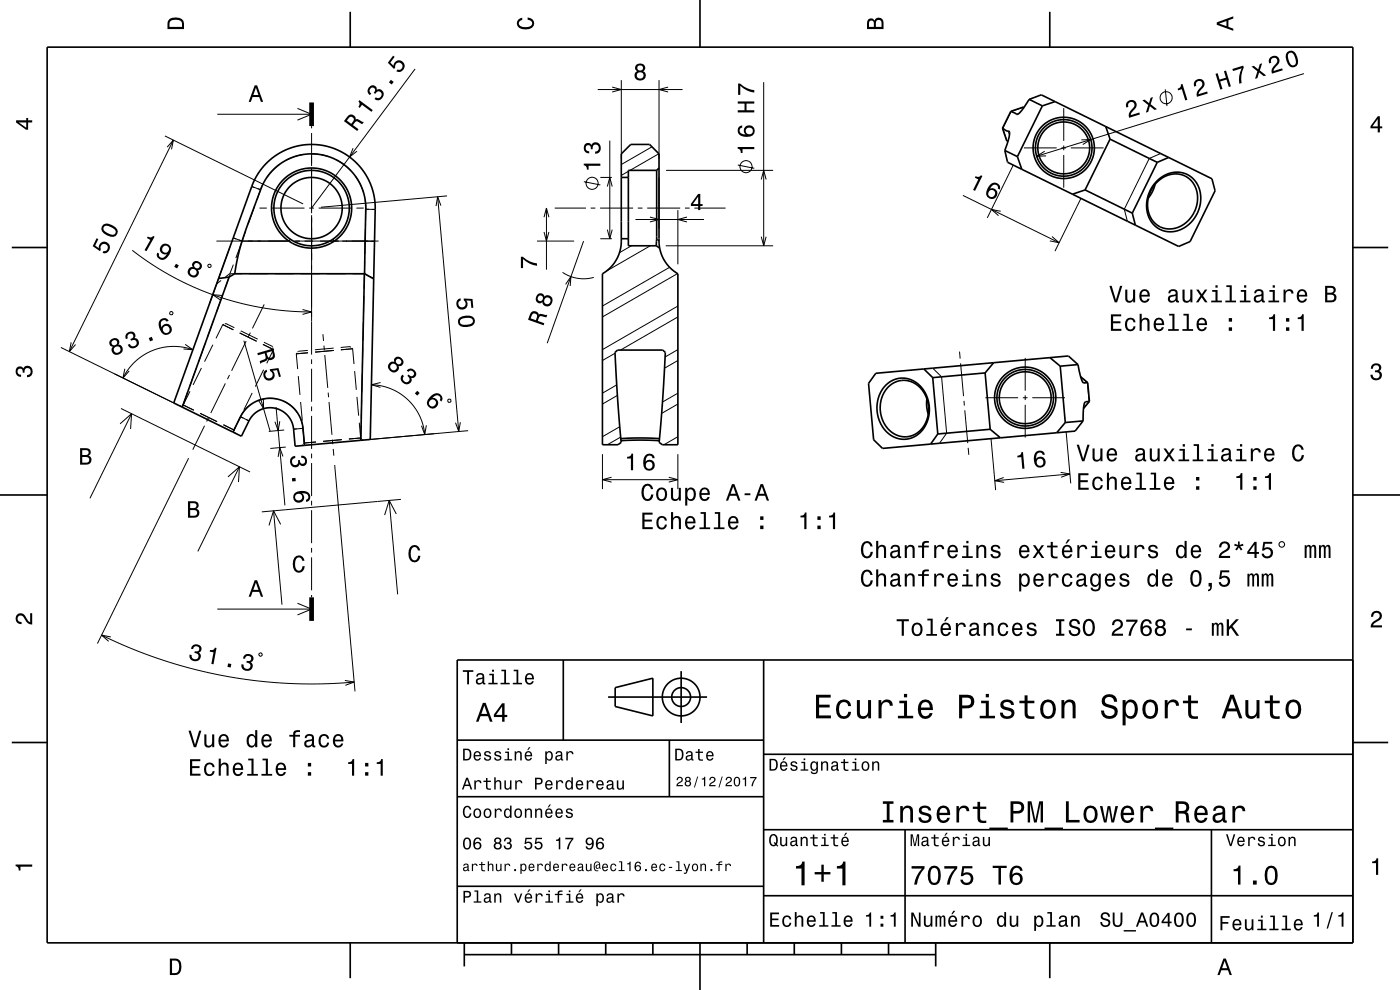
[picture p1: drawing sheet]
<svg xmlns="http://www.w3.org/2000/svg" width="297mm" height="210mm" viewBox="0 0 297 210" stroke-linecap="round" stroke-linejoin="round" font-family="sans-serif">
<g fill="none" stroke="#000" stroke-width=".21">
<path d="M88.1 14.6l-22 29.5M126.8 19h18M129.9 18.5l1.9 .5-1.9 .5M131.8 17v16.6M139.8 17v16.6M141.7 18.5l-1.9 .5 1.9 .5M162 17.4v34.7M247.2 19l.4 3.5M276.6 15.6l-56.7 17.5M35 28.8l29.3 14.5M35.5 31.2l1.3-1.5-.4 2M36.8 29.7l-22.1 44.9"/>
<path d="M46.1 24.2h20M54 39.8l-.6-.2 1.9 .6M55.8 39l-.5 1.2M59.4 34.8a11.6 11.6 0 0 0-2.8 2.9M63.1 23l3 1.2-3 1.3M64.4 32.8a11.4 11.4 0 0 0-3.8 1.2M65.9 32.6a11.5 11.5 0 0 1 3.9 .7M66.1 33.1v1.5M66.1 26.7v.5M66.1 28.2v7M66.1 35.6v9.6M71.2 33.8a11.5 11.5 0 0 1 3.2 2.4"/>
<path d="M74.9 31.4l-.7 1.9 1.5-1.2M75.4 37.4a11.5 11.5 0 0 1 1.7 3.5M123.9 38.5l3.5 .7M127.4 37.6h2.4M128.8 39.6l.6-2 .5 2M129.4 29.8v20.8M133.3 36.3l-1.5 .9M138.3 31.1l-6.5 3.8M139.8 32.6l-6.1 3.5M139.8 37.6v11M141.3 36.1h22.7M156.5 35l3.5 .7"/>
<path d="M161.5 38.1l.5-2 .5 2M213.9 27.8l.3 .8M215 35l-5.6 11.2M216.2 24l-.5 .2M217.2 22.7l-2.7 1-1.8 3.5 .9 2.7M217.2 31.4h7M221.6 32.1l-1.7 1h2M225.2 31.4h1M225.7 22.9v7M225.7 30.9v1M225.7 32.9v6.9M227.2 31.4h6.9"/>
<path d="M229.4 29.7l2-.1-1.7 1.1M246.2 32.6l-2.4 1-5.3 10.8 .7 2.5M28.1 53.1l4 2.9 4.3 2.6 4.5 2.2 4.6 1.9 5 1.5 5.7 1.2 4.7 .6 5.2 .2M44.2 56.1h.5v.6l-.5-.1zM45.9 51.1h15.7M46.9 59.5l-.9 .7M48.8 58l.1 .1M48.8 58l-1 .8M48.8 52.3l-4.3 12.1M48.9 58.1l-1.2 3.1M48.9 58.1h2.4M49.5 50.5l1.9 .6"/>
<path d="M49.5 56.1l-.7 1.9M50.7 50.9l.7 .2M51.4 51.1l-1.4 3.6M52.1 49l-.7 2.1M52.8 58.1h4M54 43.8l-1.4 3.8M54.7 40l.6 .2M55.1 44.1h1.5M55.3 40.2l-.8 2.2M57.6 44.1h7M58.3 58.1h4M61.6 50.7l-.3 .4"/>
<path d="M62.4 51.1h17.9M63.8 58.1h4M65.6 44.1h1M66.1 45.6v29.6M67.6 44.1h7M69.3 58.1h4M70.6 50.7l.3 .4M74.8 58.1h2.5l1.8 .9M75.6 44.1h1.6M77.4 55.4l-.2 5.8M77.5 51.1l2 .1M77.5 42.4l.1 2"/>
<path d="M77.5 48.5l-.1 5.4M77.6 44.4l-.1 2.6M77.6 44.4h.7M77.6 44.4h2M79.2 59l.1 .1M92.8 41.7l4.5 49.8M93.5 43.6l-.7-1.9-.3 2M94.8 41.6l-26.7 2.4M113.9 51.1h7.9M115.4 49.2l.5 1.9 .5-1.9M115.4 46.1l.5-2 .5 2M115.9 44.1v13.1"/>
<path d="M117.7 44.1h6.6M119.3 57.8a8 8 0 0 0 6.7 1M123.8 51.1l-7.7 21.7M125.3 44.1h1M127.3 44.1h7M127.4 50.6h2.4M128.8 48.7l.6 1.9 .5-1.9M133.9 52.1l-2.5 1.5M134.8 46.6h14.5M135.3 44.1h1M137.3 44.1h7M137.9 46l1.9 .6-1.9 .5"/>
<path d="M138 52.1l-9.4 5.4M139.3 50.7l.5 .4M141.2 52.1h22.8M142.1 56.7l-14.3 8.2M143.7 58l-15.9 9.2M143.8 44.6v11.5M145.3 44.1h1M145.7 46l-1.9 .6 1.9 .5M147.3 44.1h6.6M161.5 50.2l.5 1.9 .5-1.9M204.3 41.5l20.4 10M212.3 44.8l-2-.4 1.5 1.3"/>
<path d="M223.2 50.2l1.5 1.3-2-.4M229.3 42.1l-5.5 11.2M12.9 73.7l24 11.8M15.1 72.6l-.4 2 1.3-1.5M26.5 78.2l-.4 2 1.3-1.5M36.1 66.2h.5v.5h-.5zM39.3 73l1.6 1.2-2-.2M40.9 74.2a12 12 0 0 0-14.8 6M41.6 78.1l-1.3 3.8M42.7 78.1l-1.7 3.5M43.5 72.9l-1.4 3.8M45.2 73.1l-1.8 3.6"/>
<path d="M45.4 67.7l-1.4 3.8M47.1 62.7l-2-.2 1.7 1.2M47.2 62.6l-1.3 3.7M47.3 68.9l2.2 1.1M47.3 68.9l-1.5 2.9M47.5 68.8l-.2 .1M47.7 68.7l.2-.1 1.8 .9M48.7 79.5l-.5 .9M50.8 70.6l3.6 1.8M51.1 70.2l3.6 1.7M51.7 72.3l5.6 19.2M52.2 72.4l-3.1 6.2"/>
<path d="M53.1 70.6l-.4 .9M55.8 73.1l2.2 1.1M55.9 78.4l-1.7 3.6M56 72.6l1.8 .9 .1 .2M56 64.6l-2.5 5.1M58 73.9v.3M58 74.2l-1.4 2.9M62.9 75.1l.2 3.2M63 74.9l-.1 .2M63.3 79.8l.3 4M64.2 65.7l1.9 .5-1.9 .5M65.3 74.3l-2 .2-.1 .2"/>
<path d="M65.3 74.8l-2.4 .3M66.1 76.2v1M66.1 78.2v7M68.5 70.9l.1 1.4M68.7 73.3l.1 1M68.9 75.3l.6 7M70.8 73.8l-4 .4M70.8 74.3l-4 .4M74.4 73.7l-.1-.2-2 .2M74.6 73.8l.2 .2M74.8 74l-2.5 .2M74.8 74l.3 3.2"/>
<path d="M75.2 78.7l.4 4M76.8 79.2v4M77 73.7l-.1 4M77.1 68.2l-.1 4M77.2 62.7l-.1 4M120 60.3l1.1-1.6-.1 2M130.5 74.9l-2.7 1.6M143.8 76.5l-2.8 1.6M143.8 67.2l-12.2 7.1M143.8 74.2l-2.7 1.5M143.8 64.9l-16 9.3M197.9 78.1l1.8 1.8 1.1 12-1.5 2.1"/>
<path d="M203.6 74.6l.1 1.5M203.8 77.1l.6 6.9M217.5 75.9v7M229.3 80l1.4 1.2 .3 4-1.1 1.4M25.5 89.9l2.4-2.1-.2 3.2M25.7 86.7l27.3 13.4M27.9 87.8l-8.8 17.9M38.4 86.1h-.2M38.9 85.9l2.2 1.1M38.9 85.9l-.2 .1M39.8 83.3l-1.1 3.1M40 97.2l-19.3 39.3"/>
<path d="M40.3 83l-1.4 2.9M42.5 87.7l3.6 1.7M43.4 90.3l-2.5 5.1M44.3 88.5l-.5 .9M47.4 90.1l2.2 1.1 .1 .2M47.8 81.3l-3.1 6.3M49.8 91.7l.1 .2M50.8 99l-8.8 18M51.1 88.3l-1.7 3.4M53.4 85.7l-1.3 1.1-1.1 1.6 1.8 .9M53.5 83.4l-1.8 3.5M55.9 84.7v2l-1-1.7"/>
<path d="M58.6 86.3l1.8 20.9M58.7 84.6a7 7 0 0 0-4 .4M59.4 89.4l-.4 1.9-.7-1.8M60 96.8l-.7-1.9-.3 2M60.1 85.1a7 7 0 0 1 3 2.5M60.3 91.2l-3.3 .3M60.6 94.8l-3.3 .3M63.8 85.3l.3 3.9M63.8 88.9l.5 2-2 .1M64.3 94.3l-.2 .2M64.3 90.7l.3 3.8M66.1 86.2v1"/>
<path d="M66.1 88.2v7M66.1 96.2v1M66.1 98.2v7M67 93.8l-2.4 .2-.2 .2M69.6 83.3l.1 1M69.8 85.3l.6 6.9M70.5 93.2l.1 1M70.7 95.2l.1 1.5M71 98.6l4.3 48.1M72.5 93.3l-4 .3M75.7 84.2l.4 4M76.2 89.7l.3 3.2"/>
<path d="M76.5 92.9l-2.5 .2M76.5 92.9l.2 .2M76.6 90.2l-.1 3.2M76.7 84.7l-.1 4M76.9 93.2l.2 .2M78.8 81.6a11.6 11.6 0 0 1 11.3 10.6M80.7 81.1l-1.9 .5 1.9 .6M90.4 90.2l-.3 2-.7-1.9M95.1 84.7l.5 .1-.1 .5-.5-.1zM97.7 89.6l-.4 1.9-.7-1.8M99.3 91.4l-20.8 1.8M127.8 96.3v7.5"/>
<path d="M130.8 81.7l-3 1.7M131 83.9l-3.2 1.8M131.5 90.5l-3.7 2.1M131.7 92.7l-2.8 1.6M143.8 85.7l-3.4 2M143.8 92.6l-2.9 1.7M143.8 83.4l-3.3 1.9M143.8 96.3v7.5M204.5 85l.1 1M204.7 87l.6 7M205.4 95l.1 1.5M209 84.4h7"/>
<path d="M210.2 93.1l1 10.9M217 84.4h1M217.5 83.9v1M217.5 85.9v6.9M219 84.4h6.9M226.2 91.6l1 10.9M229.7 81l.2 .2M230.3 85.2l-.2 .3M48.4 101.2l2.4-2.2-.2 3.3M58 108.4l1.8 19.9M59.5 111.2l-1.5-2.8-.9 3.1M66.1 106.2v1"/>
<path d="M66.1 108.2v7M66.1 116.2v1M66.1 118.2v7M82.6 106.2l1.8 19.9M84.1 109l-1.5-2.8-1 3.1M85.1 105.9l-29.6 2.7M127.8 101.8h16M129.7 101.2l-1.9 .6 1.9 .5M141.9 101.2l1.9 .6-1.9 .5M212.9 101.3l-1.9 .7 2 .3M225 100.2l2 .3-1.9 .7M227 100.5l-16 1.5"/>
<path d="M21.6 134.7l6.3 2.9 6.6 2.4 6.2 1.8 7.1 1.6 6.4 1 7.3 .6 6.7 .1 6.9-.4M23.5 135.1l-1.9-.4 1.5 1.3M46.1 129.2h20M54.9 138.7l.5-.2 .2 .5-.5 .2zM63.1 128l3 1.2-3 1.2M66.1 126.2v.5M73.2 144.3l1.9 .4-1.8 .7"/>
<circle cx="125.6" cy="38.9" r="1.28"/>
<circle cx="158.3" cy="35.3" r="1.28"/>
<circle cx="247.4" cy="20.7" r="1.28"/>
</g>
<g fill="none" stroke="#000" stroke-width=".35">
<path d="M10 10h277v190h-277zM74.3 2.5v7.5M148.5 0v10M222.7 2.5v7.5M131.8 32.6l2-2h4l2 2v18.5a8 8 0 0 0 4 7v36.2h-3.3l-.2-.1a.97 .97 0 0 1-.4-1.4l.7-8.8 .5-9.2-.5-.5h-9.6l-.5 .5 .5 10.1 .7 8.1a.91 .91 0 0 1-.6 1.3h-3.3v-36.2a8 8 0 0 0 4-7zM131.8 37.6h1.5M139.3 36.1l-.1 16M139.3 36.1h-6v16h5.9M139.8 35.6l-.5 .5M212.7 27.2l.8 .6h.5l.2 .3-.2 1.4-.8 2.4M212.7 27.2l.9 2.7 .2 .1M213.2 31.9l2.6 1.3"/>
<path d="M214.4 23.6l-1.7 3.6M215.8 33.2l1 2.7M217.2 22.8l-2.8 .8M218.3 21.1l2.6-1 2.9 1.5M218.3 21.1l-1.1 1.7-1.1 1.3-.4 .2-1.3-.7M218.3 21.1l2.8 1.4M221.1 22.5l-5.3 10.7M223.8 21.6l33.3 16.3 .7 2.6-5.3 10.7-2.5 1.1-10.8-5.4-25.4-12.5-.6-2.5M223.8 21.6l-2.7 .9M234.6 26.8l.9 2.7M235.5 29.5l10 4.9M235.5 29.5l-5.3 10.8"/>
<path d="M245 39.1l-.6 1.6-.8 1.3M245.3 38.5a5.3 5.3 0 0 1 8.9 .9 7 7 0 0 1-6.2 9.8 5.5 5.5 0 0 1-4.5-7.4 7.5 7.5 0 0 1 1.8-3.3zM245.4 38.7a4.8 4.8 0 0 1 8.3 1.1 6.4 6.4 0 0 1-6.2 8.7 5.1 5.1 0 0 1-3.7-7l.7-1.6zM245.5 34.4l-5.3 10.8M247.9 33.4l-2.4 1M2.5 52.5h7.5M46.4 59.1l7.4-20.5 .8-1.5 1-1.5 2.4-2.2 2.1-1.3 2.5-1 2.7-.4 2.5 .1 2.7 .6 2.5 1.1 2 1.5 1.9 2 1.1 1.7 .8 1.8 .6 2.2 .2 2-1.1 49.5-15.9 1.5-.3-3.7a5 5 0 0 0-4.1-4.4 5 5 0 0 0-5.4 2.7l-1.6 3.2-12.5-6.1M46.4 59.1l-9.5 26.4 1.8 .9M48.6 58.8l-2.2 .3M48.6 58.8l-9.9 27.6M49.8 58.1l-1.2 .7M49.8 58.1h27.5"/>
<path d="M77.3 58.1l-.8 35.3M77.3 58l2 1.1M77.3 58l.3-13.6a11.5 11.5 0 0 0-9.4-11.6 11.5 11.5 0 0 0-12.9 7.4 113 113 0 0 0-4.2 11.9l-.8 3.2-.5 2.8M77.3 58v.1M131.8 50.6h1.5M139.2 52.1l.7 .5M230.2 40.3l10 4.9M230.2 40.3l-2.7 .9M240.2 45.2l.7 2.6M287 52.5h7.5M196 78.3l1.9 1.8M209 79.1l-11.1 1"/>
<path d="M209 79.1l1.1 12M210.8 76.9l-1.8 2.2M222.7 75.9l2.2 1.8M224.9 77.7l1.1 11.9M228.7 77.3l-2.1-1.8-40.8 3.7-1.5 2.1 1 12 1.9 1.8 40.9-3.7 1.7-2.1M228.7 77.3l.5 2.4 .5 1.3 .2 .2h.9M228.7 77.3l-3.8 .4M229.2 79.9l1.6 1.3M49.4 91.7l1.6-3.3a7 7 0 0 1 7.6-3.8 7 7 0 0 1 5.7 6.3l.3 3.6M131.7 93l3.6-.1 4.6 .1M131.7 93.5l3.7-.1 4.5 .1M187.9 81.7a5.2 5.2 0 0 1 8.5 1.9 6.8 6.8 0 0 1-3.1 9.3 5.7 5.7 0 0 1-7.1-4.9 7 7 0 0 1 1.7-6.3z"/>
<path d="M188.4 82.1a4.8 4.8 0 0 1 8 2 6.1 6.1 0 0 1-3.4 8.4 5.5 5.5 0 0 1-6.3-5.5 6.4 6.4 0 0 1 1.7-4.9zM196.6 84.6v1.8l.3 1.4M197.9 80.1l1 12M198.9 92.1l-1.5 2.1M210.1 91.1l-11.2 1M210.1 91.1l2.1 1.8M226 89.6l-1.8 2.2M229.8 89.3l-3.8 .3M230.8 81.2l.3 3.9M231.1 85.1l-.8 .1-.3 .4-.2 1.5v2.2M231.1 85.1l-1.2 1.6M0 105h10"/>
<path d="M287 105h10M119.5 140v17M162 140v60M287 140h-190v60M2.5 157.5h7.5M97 157h65M129 147.9h21M130.5 145.9l8-2v8l-8-2zM142 157v12M144.5 142.4v11M287 157.5h7.5M97 169h65"/>
<path d="M162 176h125M162 160h125M192 176v24M257 176v24M97 188h65M162 190h125M74.3 200v7.5M98.5 202.5h100M98.5 200v5M108.5 200v2.5M118.5 200v2.5M128.5 200v2.5"/>
<path d="M138.5 200v2.5M148.5 200v10M158.5 200v2.5M168.5 200v2.5M178.5 200v2.5M188.5 200v2.5M198.5 200v5M222.7 200v7.5"/>
<circle cx="225.7" cy="31.4" r="5.5"/>
<circle cx="225.7" cy="31.4" r="6"/>
<circle cx="225.7" cy="31.4" r="6.5"/>
<circle cx="66.1" cy="44.1" r="6.5"/>
<circle cx="66.1" cy="44.1" r="8.5"/>
<circle cx="66.1" cy="44.1" r="8"/>
<circle cx="217.5" cy="84.4" r="5.5"/>
<circle cx="217.5" cy="84.4" r="6.5"/>
<circle cx="217.5" cy="84.4" r="6"/>
<circle cx="144.5" cy="147.9" r="2"/>
<circle cx="144.5" cy="147.9" r="4"/>
</g>
<path d="M66.1 21.7v5M66.1 126.7v5" fill="none" stroke="#000" stroke-width="1" stroke-linecap="butt"/>
<g fill="#000">
<path d="M36 4a2.18 2.18 0 0 0-.5 2.2h3.5v-1.2a1.43 1.43 0 0 0-1.7-1.3zM36.3 4.4a2.15 2.15 0 0 1 2.2 .3l.1 1h-2.6v-1z" fill-rule="evenodd"/>
<path d="M109.9 4.2l.9-.4v.4a.7 .7 0 0 0-.7 .5 .7 .7 0 0 0 .3 .8 1.7 1.7 0 0 0 2.5-.5 .9 .9 0 0 0-1-.8v-.5a1.24 1.24 0 0 1 1.4 1.1 1.24 1.24 0 0 1-1 1.4 2.22 2.22 0 0 1-2.5-.7l-.2-.5z" fill-rule="evenodd"/>
<path d="M135 13.7a.83 .83 0 0 0 .2 1.4 1.11 1.11 0 0 0-.4 1.6 1.11 1.11 0 0 0 1.5 .3 1.03 1.03 0 0 0 .7-.9 1.03 1.03 0 0 0-.6-1 .89 .89 0 0 0 .4-1.1 .89 .89 0 0 0-1-.5zM135.1 16a.71 .71 0 0 1 1.4 0 .71 .71 0 0 1-1.4 0zM135.2 14.4a.6 .6 0 0 1 1.2 0 .6 .6 0 0 1-1.2 0z" fill-rule="evenodd"/>
<path d="M184.2 4.2l-.3 .7v1.3h3.5v-1.3a.98 .98 0 0 0-.7-1.1 .98 .98 0 0 0-1.2 .6 .84 .84 0 0 0-1.3-.2zM184.5 4.5a.54 .54 0 0 1 .6-.1 .54 .54 0 0 1 .3 .6v.7h-1zM185.9 4.4a.62 .62 0 0 1 .8-.1 .62 .62 0 0 1 .3 .6v.8h-1.2z" fill-rule="evenodd"/>
<path d="M257.9 15.7l1 3.3 .4-.1-.4-1.6 1.3-.4 .5 1.6 .4-.2-1-3.3-.5 .1 .5 1.4-1.4 .4-.4-1.4zM261.4 14.6l.2 .5 1.8-.6a5.2 5.2 0 0 0-.5 3.3l.5-.2a5.2 5.2 0 0 1 .5-3.3l-.2-.4z" fill-rule="evenodd"/>
<path d="M258.1 4.7v.6l3.5 1.2v-.4l-1-.4v-1.4l1-.4v-.4zM258.6 5l1.6-.5v1z" fill-rule="evenodd"/>
<path d="M265.5 14.1l1.2 1-.4 1.6 .4-.1 .4-1.2 1 .8 .5-.2-1.3-1 .5-1.6-.5 .2-.4 1.1-.9-.7zM269.5 12.1a1.15 1.15 0 0 0-.3 1.3l.5-.1a.7 .7 0 0 1 .2-1 .7 .7 0 0 1 1 .3 .7 .7 0 0 1-.2 .9 1.8 1.8 0 0 0-.9 2.1l2.3-.7-.1-.4-1.8 .6a2.25 2.25 0 0 1 1.1-1.6 1.11 1.11 0 0 0-.3-1.5 1.11 1.11 0 0 0-1.5 .1zM273.1 11.1a2.43 2.43 0 0 0 1 3.2 1.13 1.13 0 0 0 1.3-1.4 2.3 2.3 0 0 0-1.3-2.2l-.6 .1zM273.4 11.4l.6-.2a2.37 2.37 0 0 1 .8 2.5l-.7 .2a2.37 2.37 0 0 1-.7-2.5z" fill-rule="evenodd"/>
<path d="M3.4 25.5v.5l2.1 1.5h.5v-1.5h.8v-.5h-.8v-.5h-.4v.5zM4 26h1.6v1.1z" fill-rule="evenodd"/>
<path d="M54 18.1l-1.2 3.5h.4l.4-1h1.4l.4 1h.4l-1.3-3.5zM54.3 18.6l.5 1.6h-1.1z" fill-rule="evenodd"/>
<path d="M74 24.4l-1 1.3 2.8 2.1 .3-.4-1.2-.9a.85 .85 0 0 1 1.1-.6l.9 .4 .3-.4-1.4-.7-.3 .2v-.3a1 1 0 0 0-1.5-.7zM74.1 24.9a.59 .59 0 0 1 .8 .1 .59 .59 0 0 1-.1 .8l-.3 .5-.9-.7z" fill-rule="evenodd"/>
<path d="M76.2 21.2l-.2 .3a.77 .77 0 0 1 0 1.2l.3 .2 .5-.7 2 1.5 .3-.3zM78.5 18.3a1.11 1.11 0 0 0 0 1.9l.2-.4a.62 .62 0 0 1-.4-.7 .62 .62 0 0 1 .7-.5 .62 .62 0 0 1 .5 .7l-.2 .4 .3 .2a.72 .72 0 0 1 .9-.5 .72 .72 0 0 1 .5 1 .72 .72 0 0 1-1 .4l-.3-.2-.3 .4a1.18 1.18 0 0 0 1.9-.5 1.18 1.18 0 0 0-1.1-1.6l-.3 .1a.86 .86 0 0 0-.4-.8 .86 .86 0 0 0-1 .1zM82.9 16.9l-.4 .6 .6 .4 .4-.5zM83.4 11.8l-1.1 1.5 1.3 1.3 .2-.3a.79 .79 0 0 1 .6-1 .79 .79 0 0 1 1 .6 .79 .79 0 0 1-.8 .9l-.3-.1-.2 .4a1.21 1.21 0 0 0 1.7-.6 1.21 1.21 0 0 0-.8-1.6 1.21 1.21 0 0 0-1.5 1.1l-.7-.7 .9-1.2z" fill-rule="evenodd"/>
<path d="M123.8 34.7v.4a.77 .77 0 0 1 .7 .9h.4v-.8h2.5v-.5zM124.1 30.6a1.17 1.17 0 0 0-.2 1.3 1.17 1.17 0 0 0 1.1 .6v-.4a.62 .62 0 0 1-.8-.3 .62 .62 0 0 1 .3-.8 .62 .62 0 0 1 .8 .2v.5h.4a.72 .72 0 0 1 .5-1 .72 .72 0 0 1 .9 .5 .72 .72 0 0 1-.5 .9l-.3 .1v.4a1.18 1.18 0 0 0 1.2-1.5 1.18 1.18 0 0 0-1.9-.6l-.1 .2a.86 .86 0 0 0-1.4-.1z" fill-rule="evenodd"/>
<path d="M156.5 31.2v.3a.77 .77 0 0 1 .7 1h.3v-.9h2.5v-.4zM156.7 26.9a1.33 1.33 0 0 0 0 1.5 1.33 1.33 0 0 0 1.3 .6 1.63 1.63 0 0 0 2.1-1.2 1.15 1.15 0 0 0-1.6-1.2 1.15 1.15 0 0 0-.3 1.9 1.03 1.03 0 0 1-1.3-.8 .58 .58 0 0 1 .6-.6v-.5zM158.2 27.8a.75 .75 0 0 1 1.5 0 .75 .75 0 0 1-1.5 0z" fill-rule="evenodd"/>
<path d="M156.5 21.5v.5h1.4v1.4h-1.4v.4h3.5v-.4h-1.6v-1.4h1.6v-.5zM156.6 17.7v2.4h.4v-1.9a5.2 5.2 0 0 0 3 1.4v-.5a5.3 5.3 0 0 1-3-1.4z" fill-rule="evenodd"/>
<path d="M239.2 21.5a1.16 1.16 0 0 0-.3 1.3l.5-.1a.7 .7 0 0 1 .2-1 .7 .7 0 0 1 1 .2 .7 .7 0 0 1-.2 1 1.8 1.8 0 0 0-.9 2.1l2.3-.7-.1-.4-1.8 .5a2.19 2.19 0 0 1 1.1-1.5 1.11 1.11 0 0 0-.3-1.5 1.11 1.11 0 0 0-1.5 .1zM242.3 21.3l1.3 1-.5 1.6 .5-.2 .3-1.2 1 .8 .5-.1-1.3-1.1 .5-1.5-.5 .1-.3 1.2-1-.8z" fill-rule="evenodd"/>
<path d="M250.5 17.9a.77 .77 0 0 1-.7 .9l.1 .4 .8-.3 .7 2.4 .5-.1-1.1-3.4zM253.6 17a1.15 1.15 0 0 0-.3 1.4l.5-.2a.71 .71 0 0 1 .2-.9 .71 .71 0 0 1 1 .2 .71 .71 0 0 1-.2 1 1.8 1.8 0 0 0-.9 2l2.3-.7-.1-.4-1.8 .6a2.25 2.25 0 0 1 1.1-1.6 1.11 1.11 0 0 0-.3-1.5 1.11 1.11 0 0 0-1.5 .1z" fill-rule="evenodd"/>
<path d="M292.3 24.7l-1.6 2.1v.4h1.6v.9h.4v-.9h.5v-.4h-.5v-2.1zM292.3 25.2v1.6h-1.1z" fill-rule="evenodd"/>
<path d="M20.5 50.5l-.8 1.7 1.5 1.1 .2-.4a.8 .8 0 0 1 .3-1.2 .8 .8 0 0 1 1.1 .6 .8 .8 0 0 1-.8 .9l-.2 .5a1.21 1.21 0 0 0 1.6-.9 1.21 1.21 0 0 0-1.2-1.5 1.21 1.21 0 0 0-1.2 1.3l-.8-.5 .7-1.4zM21.9 47.6a1.14 1.14 0 0 0 .1 1.9 2.28 2.28 0 0 0 2.5 .6 1.14 1.14 0 0 0-.1-1.9 2.31 2.31 0 0 0-2.5-.6zM22.2 48a2.37 2.37 0 0 1 2.4 1.1l-.3 .6a2.37 2.37 0 0 1-2.4-1.1z" fill-rule="evenodd"/>
<path d="M31.4 50.2l-.2 .3 .7 .4-1.2 2.2 .4 .2 1.7-3.1-.3-.2a.77 .77 0 0 1-1.1 .2zM34.4 51.9a1.13 1.13 0 0 0-.4 1.5 1.13 1.13 0 0 0 1.4 .5 1.03 1.03 0 0 1-1.3 .7 .56 .56 0 0 1-.3-.8l-.4-.2a1.18 1.18 0 0 0 .6 1.4 1.18 1.18 0 0 0 1.5-.4 1.76 1.76 0 0 0 .2-2.8l-.5-.1zM34.4 52.9a.75 .75 0 0 1 1.5 0 .75 .75 0 0 1-1.5 0zM37.3 55.9l-.3 .7 .6 .3 .3-.6zM41.1 55.5a.8 .8 0 0 0-.2 1.2 1.11 1.11 0 0 0-1.1 1.1 1.11 1.11 0 0 0 1.2 1.1 1.03 1.03 0 0 0 1-.5 1.03 1.03 0 0 0 0-1.1 .89 .89 0 0 0 .9-.8 .89 .89 0 0 0-.7-1l-.4-.1zM40.3 57.7a.71 .71 0 0 1 1.4 0 .71 .71 0 0 1-1.4 0zM41.2 56.4a.59 .59 0 0 1 1.1 0 .59 .59 0 0 1-1.1 0z" fill-rule="evenodd"/>
<path d="M110.5 54.5h.4a5.3 5.3 0 0 0 3 1.4v.5a5.2 5.2 0 0 1-2.9-1.5v2h-.5z" fill-rule="evenodd"/>
<path d="M148.1 41.1l-1.5 2.2v.4h1.5v.9h.5v-.9h.5v-.4h-.5v-2.2zM148.1 41.7v1.6h-1.1z" fill-rule="evenodd"/>
<path d="M207 37.4l-.2 .3 .7 .4-1.1 2.2 .5 .2 1.5-3.2-.3-.1a.77 .77 0 0 1-1.1 .2zM210.2 39.1l-.3 .2a1.75 1.75 0 0 0 0 2.8 1.15 1.15 0 0 0 1.7-.9 1.15 1.15 0 0 0-1.6-1.2 1.03 1.03 0 0 1 1.3-.8 .58 .58 0 0 1 .4 .8l.4 .2a1.15 1.15 0 0 0-.5-1.3 1.15 1.15 0 0 0-1.4 .2zM209.6 41a.75 .75 0 0 1 1.5 0 .75 .75 0 0 1-1.5 0z" fill-rule="evenodd"/>
<path d="M23.5 72a.84 .84 0 0 0-.3 1 .84 .84 0 0 0 .7 .6 1.11 1.11 0 0 0 .2 1.6 1.11 1.11 0 0 0 1.6-.3 1.03 1.03 0 0 0 .3-1.1 1.03 1.03 0 0 0-.9-.7 .88 .88 0 0 0 0-1.2 .88 .88 0 0 0-1.2-.1zM24.1 74.2a.75 .75 0 0 1 1.5 0 .75 .75 0 0 1-1.5 0zM23.7 72.7a.6 .6 0 0 1 1.2 0 .6 .6 0 0 1-1.2 0zM26.9 70.7a1.06 1.06 0 0 0-.2 1.2l.4-.1a.62 .62 0 0 1 0-.9 .62 .62 0 0 1 .9 0 .62 .62 0 0 1 .1 .8l-.4 .2 .1 .4a.72 .72 0 0 1 1 .1 .72 .72 0 0 1-.1 1 .72 .72 0 0 1-1-.1l-.2-.3-.4 .1a1.18 1.18 0 0 0 1.9 .6 1.18 1.18 0 0 0-.2-1.9l-.3-.1a.91 .91 0 0 0 0-1.2 .91 .91 0 0 0-1.2-.1zM31.6 71.7l.2 .7 .7-.2-.3-.7zM33.9 67.9a2.23 2.23 0 0 0 1.3 3.2 1.16 1.16 0 0 0 1.2-.9 1.16 1.16 0 0 0-.7-1.4 1.16 1.16 0 0 0-1.4 .6 1.03 1.03 0 0 1 .3-1.5 .59 .59 0 0 1 .8 .3l.4-.1a1.1 1.1 0 0 0-1.9-.2zM34.5 69.9a.75 .75 0 0 1 1.5 0 .75 .75 0 0 1-1.5 0z" fill-rule="evenodd"/>
<path d="M54.6 74.9l.1 .5 1.4-.5a.85 .85 0 0 1-.1 1.4l-.9 .3 .1 .6 1.4-.7 .1-.4a.97 .97 0 0 0 1.2 .1 .97 .97 0 0 0 .4-1.1l-.3-1.2zM56.6 74.8l1.1-.3a1.09 1.09 0 0 1 0 1.3 .6 .6 0 0 1-.6 .1 .6 .6 0 0 1-.4-.6z" fill-rule="evenodd"/>
<path d="M56.2 78.6l.4-.2 .1 .5a.8 .8 0 0 0 0 1.2 .8 .8 0 0 0 1.2-.3 .8 .8 0 0 0-.6-1.1l-.1-.4 1.9-.2 .5 1.8-.4 .1-.4-1.5-1 .1a1.23 1.23 0 0 1 .1 1.8 1.23 1.23 0 0 1-1.8 0 1.23 1.23 0 0 1 .1-1.8z" fill-rule="evenodd"/>
<path d="M82.6 77a1.17 1.17 0 0 0 .4 1.9 1.17 1.17 0 0 0 1.6-1l-.1-.3a.89 .89 0 0 0 1.1-.5 .89 .89 0 0 0-.4-1.1 .89 .89 0 0 0-1.1-.3 .89 .89 0 0 0-.5 1.1 .87 .87 0 0 0-1 .2zM82.7 77.9a.75 .75 0 0 1 1.5 0 .75 .75 0 0 1-1.5 0zM83.9 76.7a.6 .6 0 0 1 1.2 0 .6 .6 0 0 1-1.2 0zM85.4 79.5a1.18 1.18 0 0 0 .2 1.9 1.18 1.18 0 0 0 1.7-1l-.1-.2a.9 .9 0 0 0 1.1-.6 .9 .9 0 0 0-.4-1.1 1.04 1.04 0 0 0-1.6 .1l.3 .3a.62 .62 0 0 1 .8-.3 .62 .62 0 0 1 .4 .7 .62 .62 0 0 1-.7 .5l-.4-.4-.3 .3a.72 .72 0 0 1 .4 1 .72 .72 0 0 1-1 .3 .72 .72 0 0 1-.3-.9l.2-.3zM88.5 82.9l-.5 .5 .5 .5 .5-.5zM91.2 84.3a1.26 1.26 0 0 0-.5 1.8 1.26 1.26 0 0 0 1.9 .2 1.11 1.11 0 0 0 .3-1.3 1.11 1.11 0 0 0-1.2-.6 1.02 1.02 0 0 1 1.5-.4 .58 .58 0 0 1 .1 .9l.3 .3a1.18 1.18 0 0 0-.2-1.6 1.18 1.18 0 0 0-1.6 .1zM91 85.5a.75 .75 0 0 1 1.5 0 .75 .75 0 0 1-1.5 0z" fill-rule="evenodd"/>
<path d="M97 63.7a1.22 1.22 0 0 0 .1 1.7 1.22 1.22 0 0 0 1.6 0 1.22 1.22 0 0 0 .2-1.7l1 .1 .1 1.5h.4l-.2-1.9-1.8-.1v.4a.79 .79 0 0 1 .3 1.1 .79 .79 0 0 1-1.2 .2 .79 .79 0 0 1 0-1.2l.2-.1v-.4zM97.5 67.4a1.13 1.13 0 0 0-.3 1.2 1.13 1.13 0 0 0 1.1 .8 2.3 2.3 0 0 0 2.4-.9 1.14 1.14 0 0 0-1.1-1.5l-1.5 .1zM97.8 67.7a2.72 2.72 0 0 1 2.4 0l.1 .7a2.37 2.37 0 0 1-2.6 .2l-.1-.7z" fill-rule="evenodd"/>
<path d="M113.9 62.6a1.01 1.01 0 0 0-.2 1.1 1.01 1.01 0 0 0 1 .6l.4-.2a1.11 1.11 0 0 0 1.3 .9 1.11 1.11 0 0 0 .8-1.3 1.03 1.03 0 0 0-.6-1 1.03 1.03 0 0 0-1.1 .2l-.1-.2a.86 .86 0 0 0-1.5-.1zM115.4 63.8a.71 .71 0 0 1 1.4 0 .71 .71 0 0 1-1.4 0zM114 63.3a.6 .6 0 0 1 1.2 0 .6 .6 0 0 1-1.2 0z" fill-rule="evenodd"/>
<path d="M112.6 66.3l-.6 1.5 3.3 1.2 .2-.4-1.4-.5a.84 .84 0 0 1 .9-1l.9 .2 .2-.5-1.5-.2-.3 .2v-.3a1 1 0 0 0-1.7-.2zM113.1 66.5a.61 .61 0 0 1 .7 .2 .61 .61 0 0 1 .1 .7l-.2 .5-1.1-.4z" fill-rule="evenodd"/>
<path d="M235.7 66.7v3.5h2.2v-.4h-1.8v-1.2h1.6v-.4h-1.6v-1.1h1.8v-.4zM239 67.8a1.53 1.53 0 0 0 .8 2.5 1.06 1.06 0 0 0 1.1-1.1h-.4a.67 .67 0 0 1-.7 .7 .67 .67 0 0 1-.7-.6 1.11 1.11 0 0 1 .7-1.5 .59 .59 0 0 1 .7 .6h.4a1.09 1.09 0 0 0-.8-1 1.09 1.09 0 0 0-1.1 .4zM241.8 66.6v3.6h.4v-1.6a.63 .63 0 0 1 .5-.8 .63 .63 0 0 1 .7 .7v1.7h.5v-1.8a.88 .88 0 0 0-.6-1 .88 .88 0 0 0-1.1 .5v-1.3zM245 67.8a1.54 1.54 0 0 0 .8 2.5 1.06 1.06 0 0 0 1.1-.9h-.4l-.2 .4-.4 .1a.76 .76 0 0 1-.7-.9h1.8a1.16 1.16 0 0 0-.5-1.4 1.16 1.16 0 0 0-1.5 .2zM245.4 68a.66 .66 0 0 1 .8-.2 .66 .66 0 0 1 .3 .8h-1.3zM248 66.6v.3h.7v2.9h-.9v.4h2.3v-.4h-.9v-3.2zM251.1 66.6v.3h.7v2.9h-1v.4h2.3v-.4h-.9v-3.2zM254.1 67.8a1.55 1.55 0 0 0 .8 2.5 1.07 1.07 0 0 0 1.1-.9h-.4l-.2 .4-.4 .1a.76 .76 0 0 1-.7-.9h1.8a1.17 1.17 0 0 0-.5-1.4 1.17 1.17 0 0 0-1.5 .2zM254.5 68a.66 .66 0 0 1 .8-.2 .66 .66 0 0 1 .3 .8h-1.3zM260.7 69.4v.8h.7v-.8zM260.7 67.5v.7h.7v-.7z" fill-rule="evenodd"/>
<path d="M235.4 60.6l1.1 3.5h.5l1.1-3.5h-.5l-.9 3-.9-3zM238.7 61.4v1.8a.89 .89 0 0 0 .6 1 .89 .89 0 0 0 1.1-.5v.4h.4v-2.7h-.4v1.6a.65 .65 0 0 1-.4 .8 .65 .65 0 0 1-.8-.3v-2.1zM242 61.7a1.54 1.54 0 0 0 .8 2.5 1.07 1.07 0 0 0 1.1-.8h-.5l-.2 .3-.4 .1a.76 .76 0 0 1-.6-.9h1.7a1.17 1.17 0 0 0-.5-1.4 1.17 1.17 0 0 0-1.4 .2zM242.3 61.9a.66 .66 0 0 1 .8-.1 .66 .66 0 0 1 .4 .7h-1.3zM248.1 61.6l-.2 .6h.4a.55 .55 0 0 1 .6-.5 .55 .55 0 0 1 .4 .8h-.2a1 1 0 0 0-1 .2 1 1 0 0 0-.3 1.1 .93 .93 0 0 0 1.6 0l.1 .3h.6v-.3h-.2l-.1-1.7a1.02 1.02 0 0 0-.6-.8 1.02 1.02 0 0 0-1.1 .3zM248.3 63.1l1.1-.3a.77 .77 0 0 1-.2 .8 .77 .77 0 0 1-.9 .1zM250.9 61.4v1.8a.89 .89 0 0 0 .6 1 .89 .89 0 0 0 1-.5v.4h.5v-2.7h-.5v1.6a.65 .65 0 0 1-.4 .8 .65 .65 0 0 1-.8-.3v-2.1zM253.8 61.4l.9 1.3-1 1.4h.5l.7-1 .7 1h.6l-1-1.4 .9-1.3h-.5l-.7 1-.6-1zM257.2 61.5v.4h.7v1.9h-1v.3h2.3v-.3h-.9v-2.3zM257.8 60.5v.5h.5v-.5zM260.2 60.5v.4h.7v2.9h-1v.3h2.3v-.3h-.9v-3.3zM263.2 61.5v.4h.7v1.9h-.9v.3h2.3v-.3h-.9v-2.3zM263.9 60.5v.5h.5v-.5zM266.3 61.6l-.2 .6h.4a.55 .55 0 0 1 .6-.5 .55 .55 0 0 1 .4 .8h-.2a1 1 0 0 0-1 .2 1 1 0 0 0-.3 1.1 .93 .93 0 0 0 1.7 0l.1 .3h.5v-.3h-.2v-1.7a1.02 1.02 0 0 0-1.8-.5zM266.5 63.1l1.1-.3a.77 .77 0 0 1-.2 .8 .77 .77 0 0 1-.9 .1zM269.3 61.5v.4h.7v1.9h-.9v.3h2.3v-.3h-1v-2.3zM270 60.5v.5h.5v-.5zM272.3 61.4v2.7h.4v-1.5a.66 .66 0 0 1 .4-.8 .66 .66 0 0 1 .8 .2l.1 .3h.4a.89 .89 0 0 0-.7-.9 .89 .89 0 0 0-1 .5v-.5zM275.4 61.7a1.54 1.54 0 0 0 .8 2.5 1.06 1.06 0 0 0 1.1-.8h-.5l-.2 .3-.4 .1a.76 .76 0 0 1-.7-.9h1.8a1.16 1.16 0 0 0-.5-1.4 1.16 1.16 0 0 0-1.4 .2zM275.7 61.9a.66 .66 0 0 1 .8-.1 .66 .66 0 0 1 .4 .7h-1.4zM281.1 60.6v3.5h1.3a.98 .98 0 0 0 1.1-.7 .98 .98 0 0 0-.6-1.2 .86 .86 0 0 0 .4-1 .86 .86 0 0 0-.9-.6zM281.6 61.1h.7a.53 .53 0 0 1 .6 .5 .53 .53 0 0 1-.6 .5h-.7zM281.6 62.5h.7a.61 .61 0 0 1 .8 .6 .61 .61 0 0 1-.7 .6h-.8z" fill-rule="evenodd"/>
<path d="M269.2 67.3v.4h.8v2.5h.5v-3.5h-.3a.77 .77 0 0 1-1 .6zM272.8 69.4v.8h.7v-.8zM272.8 67.5v.7h.7v-.7zM275.3 67.3v.4h.8v2.5h.5v-3.5h-.4a.77 .77 0 0 1-.9 .6z" fill-rule="evenodd"/>
<path d="M291.1 77.4a1.08 1.08 0 0 1 1.4-.2 1.08 1.08 0 0 1 .4 1.2l-.3 .3a1.06 1.06 0 0 1 .5 1.3 1.06 1.06 0 0 1-1.2 .7 1.1 1.1 0 0 1-1.2-1.2h.5a.71 .71 0 0 0 1 .8 .71 .71 0 0 0 .1-1.3h-.6v-.4a.61 .61 0 0 0 .8-.3 .61 .61 0 0 0-.2-.8 .61 .61 0 0 0-.9 .2l-.1 .5h-.5z" fill-rule="evenodd"/>
<path d="M3.6 78a.86 .86 0 0 1 1.4 .2 1.06 1.06 0 0 1 1.2-.6 1.06 1.06 0 0 1 .7 1.2 1.1 1.1 0 0 1-1.2 1.2v-.4a.71 .71 0 0 0 .8-1 .71 .71 0 0 0-1.3-.1v.6h-.4a.61 .61 0 0 0-.3-.8 .61 .61 0 0 0-.8 .2 .61 .61 0 0 0 .2 .8l.6 .2v.4a1.15 1.15 0 0 1-1.2-.6 1.15 1.15 0 0 1 .3-1.3z" fill-rule="evenodd"/>
<path d="M17 95.1v3.5h1.3a.98 .98 0 0 0 1.1-.8 .98 .98 0 0 0-.6-1.1 .86 .86 0 0 0 .4-1.1 .86 .86 0 0 0-1-.5zM17.5 95.5h.7a.53 .53 0 0 1 .6 .5 .53 .53 0 0 1-.7 .5h-.6zM17.5 96.9h.7a.61 .61 0 0 1 .7 .6 .61 .61 0 0 1-.7 .6h-.7z" fill-rule="evenodd"/>
<path d="M61.8 97.1a1.18 1.18 0 0 0 0 1.7 1.18 1.18 0 0 0 1.6-.1l.1-.2a.9 .9 0 0 0 1.2 .3 .9 .9 0 0 0 .4-1.1 1.05 1.05 0 0 0-1.2-1v.4a.62 .62 0 0 1 .8 .3 .62 .62 0 0 1-.2 .8 .62 .62 0 0 1-.8-.1l-.1-.5h-.4a.72 .72 0 0 1-.3 1 .72 .72 0 0 1-1-.4 .72 .72 0 0 1 .4-1h.3v-.5zM61.9 101.4l.1 .7h.7v-.7zM62.5 104.6a1.17 1.17 0 0 0-.1 1.7 1.17 1.17 0 0 0 1.7 0 1.17 1.17 0 0 0 0-1.7 1.02 1.02 0 0 1 1.3 .7 .59 .59 0 0 1-.5 .7v.5a1.18 1.18 0 0 0 .9-1.3 1.18 1.18 0 0 0-1.2-1 2.93 2.93 0 0 0-2.1 .4zM62.6 105.4a.75 .75 0 0 1 1.5 0 .75 .75 0 0 1-1.5 0z" fill-rule="evenodd"/>
<path d="M133 96.9v.4h.8v2.5h.5v-3.6h-.3a.78 .78 0 0 1-1 .7zM137 96.5a2.4 2.4 0 0 0 .2 3.2 1.16 1.16 0 0 0 1.5-.3 1.16 1.16 0 0 0-.2-1.5 1.16 1.16 0 0 0-1.5 0 1.03 1.03 0 0 1 .8-1.3 .58 .58 0 0 1 .6 .6h.5a1.12 1.12 0 0 0-.7-.9 1.12 1.12 0 0 0-1.2 .2zM136.9 98.7a.75 .75 0 0 1 1.5 0 .75 .75 0 0 1-1.5 0z" fill-rule="evenodd"/>
<path d="M215.8 96.7v.3h.9l.2 2.4h.4l-.3-3.5h-.3a.78 .78 0 0 1-.9 .8zM219.7 95.9a2.4 2.4 0 0 0 .5 3.2 1.16 1.16 0 0 0 1.5-.4 1.16 1.16 0 0 0-.3-1.5 1.16 1.16 0 0 0-1.6 .1 1.02 1.02 0 0 1 .7-1.3 .58 .58 0 0 1 .7 .5l.5-.1a1.12 1.12 0 0 0-.8-.8 1.12 1.12 0 0 0-1.2 .3zM219.9 98.1a.75 .75 0 0 1 1.4 0 .75 .75 0 0 1-1.4 0z" fill-rule="evenodd"/>
<path d="M228.4 94.3l1.1 3.5h.5l1.2-3.5h-.5l-.9 3-.9-3zM231.8 95.1v1.8a.89 .89 0 0 0 .6 1 .89 .89 0 0 0 1.1-.5v.4h.4v-2.7h-.5v1.6a.65 .65 0 0 1-.4 .8 .65 .65 0 0 1-.8-.3v-2.1zM235.1 95.4a1.54 1.54 0 0 0 .8 2.5 1.07 1.07 0 0 0 1-.8h-.4l-.2 .3-.4 .1a.76 .76 0 0 1-.7-.9h1.8a1.17 1.17 0 0 0-.5-1.4 1.17 1.17 0 0 0-1.4 .2zM235.4 95.6a.66 .66 0 0 1 .8-.1 .66 .66 0 0 1 .3 .7h-1.3zM241.2 95.3l-.3 .6h.4a.55 .55 0 0 1 .7-.5 .55 .55 0 0 1 .4 .8h-.2a1 1 0 0 0-1.1 .2 1 1 0 0 0-.2 1.1 .93 .93 0 0 0 1.6 0l.1 .3h.6v-.3h-.3v-1.6a1.02 1.02 0 0 0-.7-.9 1.02 1.02 0 0 0-1 .3zM241.4 96.8l1.1-.3a.77 .77 0 0 1-.2 .8 .77 .77 0 0 1-.9 .1zM243.9 95.1v1.8a.89 .89 0 0 0 .6 1 .89 .89 0 0 0 1.1-.5v.4h.4v-2.7h-.4v1.6a.65 .65 0 0 1-.4 .8 .65 .65 0 0 1-.8-.3v-2.1zM246.8 95.1l.9 1.3-.9 1.4h.5l.7-1 .7 1h.5l-.9-1.4 .9-1.3h-.5l-.7 1-.7-1zM250.2 95.2v.4h.7v1.9h-.9v.3h2.3v-.3h-.9v-2.3zM250.9 94.2v.5h.5v-.5zM253.2 94.2v.4h.7v2.9h-.9v.3h2.3v-.3h-.9v-3.3zM256.3 95.2v.4h.7v1.9h-.9v.3h2.2v-.3h-.9v-2.3zM257 94.2v.5h.4v-.5zM259.4 95.3l-.3 .6h.4a.55 .55 0 0 1 .7-.5 .55 .55 0 0 1 .4 .8h-.2a1 1 0 0 0-1.1 .2 1 1 0 0 0-.2 1.1 .93 .93 0 0 0 1.6 0l.1 .3h.6v-.3h-.3v-1.6a1.02 1.02 0 0 0-1.7-.6zM259.6 96.8l1.1-.3a.77 .77 0 0 1-.2 .8 .77 .77 0 0 1-.9 .1zM262.4 95.2v.4h.7v1.9h-.9v.3h2.2v-.3h-.9v-2.3zM263.1 94.2v.5h.4v-.5zM265.4 95.1v2.7h.4v-1.5a.66 .66 0 0 1 .4-.8 .66 .66 0 0 1 .8 .2v.3h.5a.89 .89 0 0 0-.7-.9 .89 .89 0 0 0-1 .5v-.5zM268.5 95.4a1.54 1.54 0 0 0 .8 2.5 1.06 1.06 0 0 0 1-.8h-.4l-.2 .3-.4 .1a.76 .76 0 0 1-.7-.9h1.8a1.16 1.16 0 0 0-.5-1.4 1.16 1.16 0 0 0-1.4 .2zM268.8 95.6a.66 .66 0 0 1 .8-.1 .66 .66 0 0 1 .3 .7h-1.3zM274.4 94.7a2.52 2.52 0 0 0 .4 3.1 1.27 1.27 0 0 0 1.8-1.3h-.4a.82 .82 0 0 1-1.1 .9 2.08 2.08 0 0 1 0-2.6 .71 .71 0 0 1 1 .6h.5a1.19 1.19 0 0 0-.9-1.1 1.19 1.19 0 0 0-1.3 .4z" fill-rule="evenodd"/>
<path d="M39.9 106.3v3.5h1.3a.98 .98 0 0 0 1.1-.7 .98 .98 0 0 0-.6-1.2 .86 .86 0 0 0 .4-1 .86 .86 0 0 0-1-.6zM40.3 106.7h.8a.53 .53 0 0 1 .6 .6 .53 .53 0 0 1-.7 .5h-.7zM40.3 108.2h.8a.61 .61 0 0 1 .7 .6 .61 .61 0 0 1-.7 .6h-.8z" fill-rule="evenodd"/>
<path d="M87 116.1a1.19 1.19 0 0 1 1.3-.4 1.19 1.19 0 0 1 .8 1.1h-.4a.7 .7 0 0 0-.6-.7 .7 .7 0 0 0-.8 .3 1.69 1.69 0 0 0 .6 2.5 .91 .91 0 0 0 .8-1h.5a1.24 1.24 0 0 1-1.1 1.4 1.24 1.24 0 0 1-1.4-1.1v-1.5z" fill-rule="evenodd"/>
<path d="M136.3 108.7v3.5h2.2v-.4h-1.8v-1.2h1.6v-.4h-1.6v-1h1.7v-.5zM139.5 109.8a1.53 1.53 0 0 0 .9 2.5 1.06 1.06 0 0 0 1.1-1h-.4a.67 .67 0 0 1-.7 .6 .67 .67 0 0 1-.7-.6 1.12 1.12 0 0 1 .7-1.5 .6 .6 0 0 1 .6 .6h.5a1.09 1.09 0 0 0-.8-.9 1.09 1.09 0 0 0-1.2 .3zM142.4 108.6v3.6h.4v-1.5a.64 .64 0 0 1 .4-.8 .64 .64 0 0 1 .8 .4v1.9h.5v-1.7a.88 .88 0 0 0-.6-1 .88 .88 0 0 0-1.1 .4v-1.3zM145.6 109.8a1.54 1.54 0 0 0 .8 2.5 1.06 1.06 0 0 0 1.1-.8h-.4l-.3 .3-.3 .1a.76 .76 0 0 1-.7-.9h1.7a1.16 1.16 0 0 0-.4-1.3 1.16 1.16 0 0 0-1.5 .1zM146 110a.66 .66 0 0 1 .8-.1 .66 .66 0 0 1 .3 .7h-1.3zM148.6 108.6v.4h.7v2.9h-.9v.3h2.3v-.3h-.9v-3.3zM151.6 108.6v.4h.7v2.9h-.9v.3h2.3v-.3h-.9v-3.3zM154.7 109.8a1.54 1.54 0 0 0 .8 2.5 1.05 1.05 0 0 0 1.1-.8h-.4l-.2 .3-.4 .1a.75 .75 0 0 1-.7-.9h1.8a1.16 1.16 0 0 0-.5-1.3 1.16 1.16 0 0 0-1.5 .1zM155.1 110a.66 .66 0 0 1 .8-.1 .66 .66 0 0 1 .3 .7h-1.3zM161.3 111.5v.7h.7v-.7zM161.3 109.5v.8h.7v-.8z" fill-rule="evenodd"/>
<path d="M136.4 103.1a2.51 2.51 0 0 0 .4 3.1 1.27 1.27 0 0 0 1.8-1.3h-.5a.82 .82 0 0 1-1.1 .9 2.08 2.08 0 0 1 0-2.7 .72 .72 0 0 1 1.1 .7h.5a1.19 1.19 0 0 0-.9-1.1 1.19 1.19 0 0 0-1.3 .4zM139.5 103.8a1.53 1.53 0 0 0 .9 2.5 1.48 1.48 0 0 0 1.1-1.5 1.48 1.48 0 0 0-1.1-1.4l-.5 .1zM139.8 104.1a.67 .67 0 0 1 .7-.3 .67 .67 0 0 1 .5 .6 1.11 1.11 0 0 1-.6 1.5 1.17 1.17 0 0 1-.6-1.8zM142.3 103.5v1.8a.89 .89 0 0 0 .7 1 .89 .89 0 0 0 1-.5v.4h.4v-2.7h-.4v1.6a.65 .65 0 0 1-.4 .7 .65 .65 0 0 1-.8-.3v-2zM145.4 103.5v3.7h.4v-1.4a.93 .93 0 0 0 1 .5 .93 .93 0 0 0 .8-.8 1.51 1.51 0 0 0-1-2.1l-.5 .1-.3 .4v-.4zM146 104.1a.63 .63 0 0 1 .7-.3 .63 .63 0 0 1 .4 .6 1.13 1.13 0 0 1-.6 1.5 1.18 1.18 0 0 1-.5-1.8zM148.7 103.8a1.54 1.54 0 0 0 .8 2.5 1.06 1.06 0 0 0 1-.9h-.4l-.2 .4-.4 .1a.75 .75 0 0 1-.7-.9h1.8a1.17 1.17 0 0 0-.5-1.4 1.17 1.17 0 0 0-1.4 .2zM149 104a.66 .66 0 0 1 .8-.1 .66 .66 0 0 1 .3 .7h-1.3zM155.3 102.7l-1.3 3.5h.5l.3-1h1.4l.4 1h.5l-1.3-3.5zM155.5 103.2l.6 1.5h-1.1zM158 104.6v.4h1.2v-.4zM161.4 102.7l-1.3 3.5h.4l.4-1h1.4l.4 1h.4l-1.2-3.5zM161.6 103.2l.6 1.5h-1.1z" fill-rule="evenodd"/>
<path d="M169.8 109.4v.4h.8v2.4h.5v-3.5h-.4a.77 .77 0 0 1-.9 .7zM173.4 111.5v.7h.7v-.7zM173.4 109.5v.8h.7v-.8zM175.9 109.4v.4h.8v2.4h.5v-3.5h-.4a.77 .77 0 0 1-.9 .7z" fill-rule="evenodd"/>
<path d="M183 115.2a2.52 2.52 0 0 0 .4 3.1 1.27 1.27 0 0 0 1.8-1.2h-.5a.82 .82 0 0 1-1.1 .8 2.08 2.08 0 0 1 0-2.6 .72 .72 0 0 1 1 .6h.5a1.19 1.19 0 0 0-.8-1.1 1.19 1.19 0 0 0-1.3 .4zM185.9 114.7v3.7h.4v-1.6a.63 .63 0 0 1 .4-.8 .63 .63 0 0 1 .8 .4v2h.5v-1.8a.88 .88 0 0 0-.6-1 .88 .88 0 0 0-1.1 .4v-1.3zM189.2 115.8l-.3 .6h.4a.55 .55 0 0 1 .7-.5 .55 .55 0 0 1 .4 .8h-.2a1 1 0 0 0-1.1 .2 1 1 0 0 0-.2 1.1 .93 .93 0 0 0 1.6 0l.1 .3 .6 .1v-.4h-.3v-1.6a1.02 1.02 0 0 0-.7-.8 1.02 1.02 0 0 0-1 .2zM189.4 117.3l1.1-.3a.77 .77 0 0 1-.2 .9 .77 .77 0 0 1-.9 0zM191.9 115.7v2.7h.5v-1.6a.63 .63 0 0 1 .4-.8 .63 .63 0 0 1 .8 .4v2h.4v-1.8a.89 .89 0 0 0-.6-1 .89 .89 0 0 0-1 .5v-.4zM194.8 115.7v.4h.8v2.3h.4v-2.3h1v-.4h-1a.5 .5 0 0 1 .7-.6h.3v-.3a1.04 1.04 0 0 0-1.4 .7v.2zM198.2 115.7v2.7h.4v-1.6a.67 .67 0 0 1 .4-.8 .67 .67 0 0 1 .8 .3l.1 .2h.4a.89 .89 0 0 0-.7-.9 .89 .89 0 0 0-1 .5v-.4zM201.3 115.9a1.54 1.54 0 0 0 .8 2.6 1.05 1.05 0 0 0 1.1-.9h-.5l-.2 .3-.4 .2a.76 .76 0 0 1-.7-1h1.8a1.16 1.16 0 0 0-.5-1.3 1.16 1.16 0 0 0-1.4 .1zM201.6 116.2a.66 .66 0 0 1 .8-.2 .66 .66 0 0 1 .4 .8h-1.4zM204.3 115.7v.4h.7v1.9h-.9v.4h2.3v-.4h-1v-2.3zM205 114.7v.5h.5v-.5zM207.1 115.7v2.7h.5v-1.6a.63 .63 0 0 1 .4-.8 .63 .63 0 0 1 .8 .4v2h.4v-1.8a.89 .89 0 0 0-.6-1 .89 .89 0 0 0-1.1 .5v-.4zM210.4 115.8a.76 .76 0 0 0-.2 .8 .76 .76 0 0 0 .7 .5l.9 .4a.63 .63 0 0 1-.6 .6 .63 .63 0 0 1-.6-.6h-.5a1.07 1.07 0 0 0 1.2 .9 1.07 1.07 0 0 0 .9-1.2l-.4-.3-1.1-.3a.54 .54 0 0 1 .5-.7 .54 .54 0 0 1 .6 .5h.4a1.03 1.03 0 0 0-.7-.9 1.03 1.03 0 0 0-1.1 .3zM216.5 115.9a1.54 1.54 0 0 0 .8 2.6 1.05 1.05 0 0 0 1-.9h-.4l-.2 .3-.4 .2a.76 .76 0 0 1-.7-1h1.8a1.16 1.16 0 0 0-.5-1.3 1.16 1.16 0 0 0-1.4 .1zM216.8 116.2a.66 .66 0 0 1 .8-.2 .66 .66 0 0 1 .3 .8h-1.3zM219.1 115.7l.9 1.3-.9 1.4h.5l.7-1.1 .7 1.1h.5l-.9-1.4 .9-1.3h-.5l-.7 .9-.7-.9zM222.9 114.9v.8h-.8v.4h.8v1.8a1.05 1.05 0 0 0 1.5 .5v-.4a.68 .68 0 0 1-1-.3l-.1-1.6h1.1v-.4h-1.1v-.8zM226.5 114.4l-.5 .9h.3l.7-.9zM225.6 115.9a1.54 1.54 0 0 0 .8 2.6 1.06 1.06 0 0 0 1.1-.9h-.5l-.2 .3-.4 .2a.76 .76 0 0 1-.7-1h1.8a1.16 1.16 0 0 0-.5-1.3 1.16 1.16 0 0 0-1.4 .1zM225.9 116.2a.66 .66 0 0 1 .8-.2 .66 .66 0 0 1 .3 .8h-1.3zM228.5 115.7v2.7h.5v-1.6a.67 .67 0 0 1 .3-.8 .67 .67 0 0 1 .9 .3v.2h.5a.89 .89 0 0 0-.7-.9 .89 .89 0 0 0-1.1 .5v-.4zM231.6 115.7v.4h.7v1.9h-.9v.4h2.3v-.4h-.9v-2.3zM232.3 114.7v.5h.5v-.5zM234.7 115.9a1.54 1.54 0 0 0 .8 2.6 1.06 1.06 0 0 0 1.1-.9h-.5l-.2 .3-.4 .2a.76 .76 0 0 1-.7-1h1.8a1.16 1.16 0 0 0-.5-1.3 1.16 1.16 0 0 0-1.4 .1zM235 116.2a.66 .66 0 0 1 .8-.2 .66 .66 0 0 1 .4 .8h-1.4zM237.5 115.7v1.7a.89 .89 0 0 0 .6 1 .89 .89 0 0 0 1-.5v.5h.5v-2.7h-.5v1.5a.65 .65 0 0 1-.4 .8 .65 .65 0 0 1-.8-.3v-2zM240.7 115.7v2.7h.4v-1.6a.66 .66 0 0 1 .4-.8 .66 .66 0 0 1 .8 .3l.1 .2h.4a.89 .89 0 0 0-.7-.9 .89 .89 0 0 0-1 .5v-.4zM243.8 115.8a.76 .76 0 0 0-.2 .8 .76 .76 0 0 0 .7 .5l.9 .4a.63 .63 0 0 1-.6 .6 .63 .63 0 0 1-.6-.6h-.5a1.07 1.07 0 0 0 1.2 .9 1.07 1.07 0 0 0 .9-1.2l-.4-.3-1.1-.3a.54 .54 0 0 1 .5-.7 .54 .54 0 0 1 .6 .5h.4a1.03 1.03 0 0 0-.7-.9 1.03 1.03 0 0 0-1.1 .3zM249.8 115.9a1.58 1.58 0 0 0 .7 2.6l.5-.2 .3-.4v.5h.4v-3.7h-.4v1.4a.89 .89 0 0 0-1.5-.2zM250.1 116.2a.62 .62 0 0 1 .7-.2 .62 .62 0 0 1 .4 .6 1.12 1.12 0 0 1-.6 1.5 1.19 1.19 0 0 1-.5-1.9zM252.9 115.9a1.54 1.54 0 0 0 .8 2.6 1.06 1.06 0 0 0 1.1-.9h-.5l-.2 .3-.4 .2a.76 .76 0 0 1-.6-1h1.7a1.16 1.16 0 0 0-.5-1.3 1.16 1.16 0 0 0-1.4 .1zM253.2 116.2a.66 .66 0 0 1 .8-.2 .66 .66 0 0 1 .4 .8h-1.3zM258.9 115.2l-.3 .9h.5a.71 .71 0 0 1 .5-.8 .71 .71 0 0 1 .9 .5 .71 .71 0 0 1-.5 .8 1.8 1.8 0 0 0-1.4 1.8h2.4v-.5h-1.9a2.2 2.2 0 0 1 1.4-1.1 1.13 1.13 0 0 0 .1-1.7 1.13 1.13 0 0 0-1.7 .1zM261.9 115.3l-.1 .4 .7 .2-.5 .6 .4 .3 .4-.7 .4 .7 .4-.3-.5-.6 .7-.2-.1-.4-.7 .3v-.7h-.4v.7zM266.1 114.9l-1.5 2.1v.5h1.5v.9h.5v-.9h.5v-.4h-.5v-2.2zM266.1 115.5v1.6h-1.1zM268 114.9l-.3 1.9h.4a.79 .79 0 0 1 1.2-.2 .79 .79 0 0 1 .1 1.2 .79 .79 0 0 1-1.2-.1l-.1-.3h-.5a1.21 1.21 0 0 0 1.5 1.1 1.21 1.21 0 0 0 .9-1.6 1.21 1.21 0 0 0-1.8-.6l.2-1h1.5v-.4zM271.2 115.5a.71 .71 0 0 0 1.4 0 .71 .71 0 0 0-1.4 0zM271.4 115.5a.5 .5 0 0 1 1 0 .5 .5 0 0 1-1 0zM276.8 115.7v2.7h.4v-2.1l.4-.4 .2 .3v2.2h.4v-1.8a.5 .5 0 0 1 .4-.7l.2 .2v.4v1.9h.4v-1.9a.69 .69 0 0 0-.5-.9l-.5 .3-.2-.2-.3-.1-.5 .3v-.2zM279.8 115.7v2.7h.4v-1.8l.2-.6h.3l.1 .2v2.2h.4l.1-2.1 .3-.4 .2 .2 .1 .4v1.9h.4v-1.9a.69 .69 0 0 0-.6-.9l-.5 .3-.2-.2-.3-.1-.5 .3v-.2z" fill-rule="evenodd"/>
<path d="M228.7 100.4v3.5h2.3v-.4h-1.8v-1.2h1.6v-.4h-1.6v-1.1h1.7v-.4zM232 101.5a1.53 1.53 0 0 0 .9 2.5 1.06 1.06 0 0 0 1.1-1.1h-.5a.67 .67 0 0 1-.6 .7 .67 .67 0 0 1-.7-.6 1.11 1.11 0 0 1 .7-1.5 .6 .6 0 0 1 .6 .6h.5a1.09 1.09 0 0 0-.8-1 1.09 1.09 0 0 0-1.2 .4zM234.8 100.3v3.6h.5v-1.6a.63 .63 0 0 1 .5-.8 .63 .63 0 0 1 .7 .7v1.7h.4v-1.8a.88 .88 0 0 0-.6-1 .88 .88 0 0 0-1 .5v-1.3zM238.1 101.5a1.54 1.54 0 0 0 .8 2.5 1.05 1.05 0 0 0 1.1-.9h-.5l-.2 .4-.4 .1a.76 .76 0 0 1-.7-.9h1.8a1.16 1.16 0 0 0-.5-1.4 1.16 1.16 0 0 0-1.4 .2zM238.4 101.7a.66 .66 0 0 1 .8-.1 .66 .66 0 0 1 .4 .7h-1.4zM241.1 100.3v.3h.7v2.9h-.9v.4h2.2v-.4h-.9v-3.2zM244.1 100.3v.3h.7v2.9h-.9v.4h2.3v-.4h-.9v-3.2zM247.2 101.5a1.54 1.54 0 0 0 .8 2.5 1.06 1.06 0 0 0 1.1-.9h-.5l-.2 .4-.3 .1a.76 .76 0 0 1-.7-.9h1.7a1.16 1.16 0 0 0-.5-1.4 1.16 1.16 0 0 0-1.4 .2zM247.5 101.7a.66 .66 0 0 1 .8-.1 .66 .66 0 0 1 .4 .7h-1.3zM253.7 103.1v.8h.7v-.8zM253.7 101.2v.7h.7v-.7z" fill-rule="evenodd"/>
<path d="M262.3 101v.4h.8v2.5h.5v-3.5h-.4a.77 .77 0 0 1-.9 .6zM265.9 103.1v.8h.7v-.8zM265.9 101.2v.7h.7v-.7zM268.4 101v.4h.8v2.5h.4v-3.5h-.3a.77 .77 0 0 1-.9 .6z" fill-rule="evenodd"/>
<path d="M3.6 130.4a1.22 1.22 0 0 1 2 .7l.4 .6 .4 .3v-1.9h.4v2.4a1.8 1.8 0 0 1-1.7-1.4 .71 .71 0 0 0-.9-.5 .71 .71 0 0 0-.5 .8 .71 .71 0 0 0 .9 .5v.5a1.18 1.18 0 0 1-1.2-.7 1.18 1.18 0 0 1 .2-1.3z" fill-rule="evenodd"/>
<path d="M41 136.8l-.5 .8 .5 .1a.62 .62 0 0 1 .4-.7 .62 .62 0 0 1 .8 .4 .62 .62 0 0 1-.4 .8l-.5-.1-.1 .4a.72 .72 0 0 1 .9 .6 .72 .72 0 0 1-.6 .8 .72 .72 0 0 1-.8-.6v-.4l-.5-.1a1.18 1.18 0 0 0 1.3 1.5 1.18 1.18 0 0 0 .9-1.7l-.2-.2a.9 .9 0 0 0 .5-1 .9 .9 0 0 0-.9-.7zM44.6 137.9l-.1 .3 .8 .2-.5 2.4 .5 .1 .6-3.5h-.3a.77 .77 0 0 1-1 .5zM48.4 140.7l-.1 .8 .6 .1 .2-.7zM52 138.9l-.5 .8h.5a.62 .62 0 0 1 .4-.6 .62 .62 0 0 1 .8 .4 .62 .62 0 0 1-.4 .7h-.5v.4a.72 .72 0 0 1 .8 .6 .72 .72 0 0 1-.6 .8 .72 .72 0 0 1-.8-.7v-.3l-.5-.1a1.18 1.18 0 0 0 1.3 1.4 1.18 1.18 0 0 0 .9-1.6l-.2-.2a.9 .9 0 0 0 .6-1.1 .9 .9 0 0 0-1-.7z" fill-rule="evenodd"/>
<path d="M54 123.1l-1.2 3.5h.4l.4-1h1.4l.4 1h.4l-1.3-3.5zM54.3 123.6l.5 1.5h-1.1z" fill-rule="evenodd"/>
<path d="M62.5 118.3a1.19 1.19 0 0 1 1.3-.4 1.19 1.19 0 0 1 .8 1.1h-.5a.7 .7 0 0 0-.5-.7 .7 .7 0 0 0-.8 .3 1.7 1.7 0 0 0 .6 2.5 .91 .91 0 0 0 .8-1h.5a1.24 1.24 0 0 1-1.1 1.4 1.24 1.24 0 0 1-1.4-1.1v-1.5z" fill-rule="evenodd"/>
<path d="M183 121.3a2.52 2.52 0 0 0 .4 3.1 1.27 1.27 0 0 0 1.8-1.3h-.5a.82 .82 0 0 1-1.1 .9 2.08 2.08 0 0 1 0-2.7 .72 .72 0 0 1 1 .7h.5a1.19 1.19 0 0 0-.8-1.1 1.19 1.19 0 0 0-1.3 .4zM185.9 120.8v3.6h.4v-1.6a.63 .63 0 0 1 .4-.7 .63 .63 0 0 1 .8 .3v2h.5v-1.8a.88 .88 0 0 0-.6-1 .88 .88 0 0 0-1.1 .5v-1.3zM189.2 121.8l-.3 .7h.4a.55 .55 0 0 1 .7-.5 .55 .55 0 0 1 .4 .7l-.2 .1a1.14 1.14 0 0 0-1.4 .9 .73 .73 0 0 0 .8 .8l.5-.1 .4-.3 .1 .3h.6v-.3l-.3-.1v-1.6a1.02 1.02 0 0 0-.7-.8 1.02 1.02 0 0 0-1 .2zM189.4 123.4l1.1-.4a.77 .77 0 0 1-.2 .9 .77 .77 0 0 1-.9 .1zM191.9 121.7v2.7h.5v-1.6a.63 .63 0 0 1 .4-.7 .63 .63 0 0 1 .8 .3v2h.4v-1.8a.89 .89 0 0 0-.6-1 .89 .89 0 0 0-1 .5v-.4zM194.8 121.8v.4h.8v2.2h.4v-2.2h1v-.4h-1l.1-.4 .3-.2h.6v-.4a1.04 1.04 0 0 0-1.4 .7v.3zM198.2 121.7v2.7h.4v-1.5a.67 .67 0 0 1 .4-.8 .67 .67 0 0 1 .8 .2l.1 .2h.4a.89 .89 0 0 0-.7-.9 .89 .89 0 0 0-1 .5v-.4zM201.3 122a1.54 1.54 0 0 0 .8 2.5 1.05 1.05 0 0 0 1.1-.9h-.5l-.2 .4-.4 .1a.76 .76 0 0 1-.7-.9h1.8a1.16 1.16 0 0 0-.5-1.4 1.16 1.16 0 0 0-1.4 .2zM201.6 122.2a.66 .66 0 0 1 .8-.1 .66 .66 0 0 1 .4 .7h-1.4zM204.3 121.8v.4h.7v1.8h-.9v.4h2.3v-.4h-1v-2.2zM205 120.8v.5h.5v-.5zM207.1 121.7v2.7h.5v-1.6a.63 .63 0 0 1 .4-.7 .63 .63 0 0 1 .8 .3v2h.4v-1.8a.89 .89 0 0 0-.6-1 .89 .89 0 0 0-1.1 .5v-.4zM210.4 121.8a.76 .76 0 0 0-.2 .9 .76 .76 0 0 0 .7 .5l.9 .3a.63 .63 0 0 1-.6 .7 .63 .63 0 0 1-.6-.6h-.5a1.07 1.07 0 0 0 1.2 .9 1.07 1.07 0 0 0 .9-1.2l-.4-.4-1.1-.3a.54 .54 0 0 1 .5-.7 .54 .54 0 0 1 .6 .5h.4a1.03 1.03 0 0 0-.7-.8 1.03 1.03 0 0 0-1.1 .2zM216.2 121.7v3.8h.5v-1.5a.93 .93 0 0 0 .9 .5 .93 .93 0 0 0 .8-.8 1.5 1.5 0 0 0-1-2.1l-.4 .1-.3 .4v-.4zM216.8 122.3a.63 .63 0 0 1 .7-.3 .63 .63 0 0 1 .5 .6 1.13 1.13 0 0 1-.7 1.5 1.18 1.18 0 0 1-.5-1.8zM219.5 122a1.54 1.54 0 0 0 .8 2.5 1.06 1.06 0 0 0 1.1-.9h-.5l-.2 .4-.3 .1a.76 .76 0 0 1-.7-.9h1.7a1.16 1.16 0 0 0-.5-1.4 1.16 1.16 0 0 0-1.4 .2zM219.8 122.2a.66 .66 0 0 1 .8-.1 .66 .66 0 0 1 .4 .7h-1.3zM222.5 121.7v2.7h.4v-1.5a.67 .67 0 0 1 .4-.8 .67 .67 0 0 1 .8 .2v.2h.5a.89 .89 0 0 0-.7-.9 .89 .89 0 0 0-1 .5v-.4zM225.6 122a1.53 1.53 0 0 0 .8 2.5 1.06 1.06 0 0 0 1.1-1.1h-.4a.67 .67 0 0 1-.6 .7 .67 .67 0 0 1-.7-.6 1.11 1.11 0 0 1 .6-1.5 .6 .6 0 0 1 .7 .6h.4a1.09 1.09 0 0 0-.8-1 1.09 1.09 0 0 0-1.1 .4zM228.7 121.8l-.3 .7h.4a.55 .55 0 0 1 .7-.5 .55 .55 0 0 1 .3 .7l-.2 .1a1.13 1.13 0 0 0-1.3 .9 .73 .73 0 0 0 .8 .8l.5-.1 .4-.3 .1 .3h.5v-.3l-.2-.1v-1.6a1.02 1.02 0 0 0-.7-.8 1.02 1.02 0 0 0-1 .2zM228.8 123.4l1.1-.4a.77 .77 0 0 1-.2 .9 .77 .77 0 0 1-.9 .1zM231.5 122a1.57 1.57 0 0 0 .8 2.5l.4-.1 .4-.4a.73 .73 0 0 1-.3 1 .73 .73 0 0 1-1-.3h-.4a1.1 1.1 0 0 0 1.2 .8 1.1 1.1 0 0 0 .9-1.2v-2.6h-.4v.4l-.4-.4a.89 .89 0 0 0-1.2 .3zM231.9 122.3a.63 .63 0 0 1 .7-.3 .63 .63 0 0 1 .4 .6 1.11 1.11 0 0 1-.6 1.5 1.2 1.2 0 0 1-.5-1.8zM234.7 122a1.54 1.54 0 0 0 .8 2.5 1.06 1.06 0 0 0 1.1-.9h-.5l-.2 .4-.4 .1a.76 .76 0 0 1-.7-.9h1.8a1.16 1.16 0 0 0-.5-1.4 1.16 1.16 0 0 0-1.4 .2zM235 122.2a.66 .66 0 0 1 .8-.1 .66 .66 0 0 1 .4 .7h-1.4zM237.8 121.8a.76 .76 0 0 0-.2 .9 .76 .76 0 0 0 .7 .5l.8 .3a.63 .63 0 0 1-.6 .7 .63 .63 0 0 1-.6-.6h-.4a1.07 1.07 0 0 0 1.1 .9 1.07 1.07 0 0 0 1-1.2l-.4-.4-1.1-.3a.54 .54 0 0 1 .4-.7 .54 .54 0 0 1 .6 .5h.4a1.03 1.03 0 0 0-.7-.8 1.03 1.03 0 0 0-1 .2zM243.7 122a1.58 1.58 0 0 0 .7 2.5l.5-.1 .3-.4v.4h.5v-3.6h-.5v1.3a.89 .89 0 0 0-1.5-.1zM244 122.3a.62 .62 0 0 1 .7-.3 .62 .62 0 0 1 .5 .6 1.12 1.12 0 0 1-.7 1.5 1.19 1.19 0 0 1-.5-1.8zM246.8 122a1.54 1.54 0 0 0 .8 2.5 1.05 1.05 0 0 0 1.1-.9h-.4l-.3 .4-.3 .1a.76 .76 0 0 1-.7-.9h1.8a1.16 1.16 0 0 0-.5-1.4 1.16 1.16 0 0 0-1.5 .2zM247.2 122.2a.66 .66 0 0 1 .8-.1 .66 .66 0 0 1 .3 .7h-1.3zM252.8 121.3a2.68 2.68 0 0 0 .4 3.1 1.14 1.14 0 0 0 1.6-.9 2.31 2.31 0 0 0-.6-2.5l-.5-.1-.5 .1zM253.4 121.4h.6a2.38 2.38 0 0 1 0 2.6h-.6a2.38 2.38 0 0 1 0-2.6zM256.4 123.6v.8l.3 .1a.48 .48 0 0 1-.4 .6v.3a.83 .83 0 0 0 .8-.9v-.9zM258.9 121l-.3 1.8h.4a.79 .79 0 0 1 1.2-.1 .79 .79 0 0 1 0 1.1 .79 .79 0 0 1-1.1-.1l-.1-.2h-.5a1.21 1.21 0 0 0 1.5 1 1.21 1.21 0 0 0 .8-1.6 1.21 1.21 0 0 0-1.7-.6l.1-.9h1.6v-.4zM264.6 121.7v2.7h.4v-1.8l.3-.6h.2l.1 .3 .1 2.1h.3l.1-2.1 .3-.3 .2 .1 .1 .4v1.9h.4v-1.9a.69 .69 0 0 0-.5-.9l-.6 .4-.2-.3-.3-.1-.5 .4v-.3zM267.7 121.7v2.7h.4v-2.1l.2-.3h.3l.1 .3v2.1h.4v-2.1l.4-.3 .2 .1v.4v1.9h.4v-1.9a.69 .69 0 0 0-.5-.9l-.6 .4-.1-.3-.4-.1-.4 .4v-.3z" fill-rule="evenodd"/>
<path d="M190.2 131.4v.4h1.1v3.1h.4v-3.1h1.1v-.4zM193.7 132.4a1.53 1.53 0 0 0 .9 2.6 1.48 1.48 0 0 0 1.1-1.5 1.48 1.48 0 0 0-1.1-1.4l-.5 .1zM194 132.7a.67 .67 0 0 1 .7-.2 .67 .67 0 0 1 .5 .5 1.11 1.11 0 0 1-.6 1.6 1.17 1.17 0 0 1-.6-1.9zM196.7 131.2v.4h.7v2.9h-.9v.4h2.3v-.4h-.9v-3.3zM200.8 130.9l-.5 .9h.3l.7-.9zM199.8 132.4a1.54 1.54 0 0 0 .8 2.6 1.07 1.07 0 0 0 1.1-.9h-.4l-.3 .3-.3 .2a.76 .76 0 0 1-.7-1h1.7a1.17 1.17 0 0 0-.4-1.3 1.17 1.17 0 0 0-1.5 .1zM200.2 132.7a.66 .66 0 0 1 .8-.2 .66 .66 0 0 1 .3 .8h-1.3zM202.8 132.2v2.7h.4v-1.6a.66 .66 0 0 1 .4-.8 .66 .66 0 0 1 .8 .3l.1 .2h.4a.89 .89 0 0 0-.7-.9 .89 .89 0 0 0-1 .5v-.4zM205.9 132.3l-.2 .6h.4a.55 .55 0 0 1 .7-.5 .55 .55 0 0 1 .3 .8h-.2a1 1 0 0 0-1 .2 1 1 0 0 0-.3 1.1 .93 .93 0 0 0 1.7 0l.1 .3 .5 .1v-.4h-.2v-1.6a1.02 1.02 0 0 0-.7-.8 1.02 1.02 0 0 0-1.1 .2zM206.1 133.8l1.1-.3a.77 .77 0 0 1-.2 .9 .77 .77 0 0 1-.9 0l-.1-.3zM208.7 132.2v2.7h.4v-1.6a.63 .63 0 0 1 .6-.9 .63 .63 0 0 1 .7 .8v1.7h.4v-1.8a.89 .89 0 0 0-.6-1 .89 .89 0 0 0-1.1 .5v-.4zM212 132.4a1.53 1.53 0 0 0 .8 2.6 1.07 1.07 0 0 0 1.1-1.1h-.4a.67 .67 0 0 1-.7 .7 .67 .67 0 0 1-.7-.6 1.11 1.11 0 0 1 .7-1.6 .59 .59 0 0 1 .7 .6h.4a1.09 1.09 0 0 0-.8-.9 1.09 1.09 0 0 0-1.1 .3zM215 132.4a1.54 1.54 0 0 0 .8 2.6 1.07 1.07 0 0 0 1.1-.9h-.5l-.2 .3-.4 .2a.76 .76 0 0 1-.6-1h1.7a1.17 1.17 0 0 0-.5-1.3 1.17 1.17 0 0 0-1.4 .1zM215.3 132.7a.66 .66 0 0 1 .8-.2 .66 .66 0 0 1 .4 .8h-1.3zM218.1 132.3a.75 .75 0 0 0-.2 .8 .75 .75 0 0 0 .7 .5l.9 .4a.63 .63 0 0 1-.6 .6 .63 .63 0 0 1-.7-.6h-.4a1.07 1.07 0 0 0 1.2 .9 1.07 1.07 0 0 0 .9-1.2l-.4-.3-1.1-.3a.53 .53 0 0 1 .4-.7 .53 .53 0 0 1 .6 .5h.5a1.03 1.03 0 0 0-.7-.9 1.03 1.03 0 0 0-1.1 .3zM224 131.4v.4h.7v2.6h-.7v.5h1.8v-.5h-.7v-2.6h.7v-.4zM227.1 131.6a.96 .96 0 0 0-.3 1 .96 .96 0 0 0 1 .6 .77 .77 0 0 1 .9 1 .83 .83 0 0 1-1 .3 .83 .83 0 0 1-.5-.8h-.5a1.21 1.21 0 0 0 1.5 1.3 1.21 1.21 0 0 0 .7-1.8l-.8-.3a.72 .72 0 0 1-.8-.7 .7 .7 0 0 1 .7-.5 .7 .7 0 0 1 .7 .7h.4a1.17 1.17 0 0 0-.7-1.1 1.17 1.17 0 0 0-1.3 .3zM230 131.7a2.52 2.52 0 0 0 .5 3.1 1.21 1.21 0 0 0 1.7-.9 1.94 1.94 0 0 0-.9-2.6l-.9 .1zM230.7 131.8l.3-.1a1.7 1.7 0 0 1 .3 2.7l-.3 .1a1.69 1.69 0 0 1-.3-2.7zM236.2 131.7l-.3 .9h.5a.7 .7 0 0 1 .5-.8 .7 .7 0 0 1 .8 .5 .7 .7 0 0 1-.5 .8 1.8 1.8 0 0 0-1.4 1.8h2.4v-.5h-1.9a2.2 2.2 0 0 1 1.5-1.1 1.13 1.13 0 0 0 .1-1.7 1.13 1.13 0 0 0-1.7 .1zM238.9 131.4v.5h1.9a5.1 5.1 0 0 0-1.4 3h.5a5.3 5.3 0 0 1 1.4-3v-.5zM242.5 131.6a2.4 2.4 0 0 0 .1 3.3 1.16 1.16 0 0 0 1.6-.4 1.16 1.16 0 0 0-.2-1.5 1.16 1.16 0 0 0-1.6 0 1.02 1.02 0 0 1 .8-1.3 .58 .58 0 0 1 .7 .6h.4a1.12 1.12 0 0 0-.7-.9 1.12 1.12 0 0 0-1.1 .2zM242.4 133.8a.75 .75 0 0 1 1.5 0 .75 .75 0 0 1-1.5 0zM245.4 131.6a.84 .84 0 0 0 .1 1.4 1.11 1.11 0 0 0-.4 1.5 1.11 1.11 0 0 0 1.6 .4 1.03 1.03 0 0 0 .7-.9 1.03 1.03 0 0 0-.6-1 .89 .89 0 0 0 .4-1.1 .89 .89 0 0 0-1-.6zM245.4 133.9a.75 .75 0 0 1 1.5 0 .75 .75 0 0 1-1.5 0zM245.6 132.3a.59 .59 0 0 1 1.1 0 .59 .59 0 0 1-1.1 0zM251.6 133.3v.4h1.2v-.4zM257.1 132.2v2.7h.4v-1.9a.49 .49 0 0 1 .4-.6l.2 .3v2.2h.4v-2.1l.4-.4 .2 .2v.4v1.9h.4v-1.9a.69 .69 0 0 0-.5-.9l-.5 .3-.2-.2-.3-.1-.5 .3v-.2zM260.3 131.4v3.5h.4v-1.3l.4-.4 1.2 1.7h.6l-1.4-2.1 1.3-1.4h-.6l-1.5 1.6v-1.6z" fill-rule="evenodd"/>
<path d="M291.2 129.9a1.18 1.18 0 0 1 1.9 .3 1.18 1.18 0 0 1-1 1.7l-.5 .3-.3 .5h1.9v.4h-2.4a1.8 1.8 0 0 1 1.4-1.8 .71 .71 0 0 0 .5-.8 .71 .71 0 0 0-.9-.5 .71 .71 0 0 0-.5 .8h-.4z" fill-rule="evenodd"/>
<path d="M40 155l1.1 3.5h.5l1.1-3.5h-.5l-.8 3-.9-3zM43.3 155.8v1.8a.89 .89 0 0 0 .7 1 .89 .89 0 0 0 1-.5v.4h.4v-2.7h-.4v1.5a.64 .64 0 0 1-.4 .8 .64 .64 0 0 1-.8-.3v-2zM46.6 156.1a1.54 1.54 0 0 0 .8 2.5 1.05 1.05 0 0 0 1.1-.9h-.4l-.2 .4-.4 .1a.76 .76 0 0 1-.7-.9h1.8a1.16 1.16 0 0 0-.5-1.4 1.16 1.16 0 0 0-1.5 .2zM47 156.3a.66 .66 0 0 1 .8-.1 .66 .66 0 0 1 .3 .7h-1.3zM52.6 156.1a1.57 1.57 0 0 0 .8 2.5l.4-.1 .3-.4v.4h.5v-3.6h-.5v1.3a.89 .89 0 0 0-1.5-.1zM52.9 156.4a.62 .62 0 0 1 .7-.3 .62 .62 0 0 1 .5 .6 1.12 1.12 0 0 1-.7 1.5 1.19 1.19 0 0 1-.5-1.8zM55.7 156.1a1.54 1.54 0 0 0 .8 2.5 1.06 1.06 0 0 0 1.1-.9h-.4l-.2 .4-.4 .1a.76 .76 0 0 1-.7-.9h1.8a1.16 1.16 0 0 0-.5-1.4 1.16 1.16 0 0 0-1.5 .2zM56.1 156.3a.66 .66 0 0 1 .8-.1 .66 .66 0 0 1 .3 .7h-1.3zM61.4 155.9v.4h.8v2.2h.4v-2.2h1v-.4h-1l.1-.4 .3-.2h.6v-.4a1.04 1.04 0 0 0-1.4 .7v.3zM64.9 155.9l-.3 .7h.4a.55 .55 0 0 1 .7-.6 .55 .55 0 0 1 .4 .8l-.2 .1a.98 .98 0 0 0-1.2 .3 .98 .98 0 0 0 0 1.2 1.06 1.06 0 0 0 1.5-.3l.1 .4h.6v-.3l-.3-.1v-1.6a1.02 1.02 0 0 0-.7-.8 1.02 1.02 0 0 0-1 .2zM65.1 157.4l1.1-.3a.77 .77 0 0 1-.2 .9 .77 .77 0 0 1-.9 .1l-.1-.4zM67.9 156.1a1.52 1.52 0 0 0 .8 2.5 1.06 1.06 0 0 0 1.1-1.1h-.4a.67 .67 0 0 1-.6 .7 .67 .67 0 0 1-.7-.6 1.11 1.11 0 0 1 .6-1.5 .6 .6 0 0 1 .7 .6h.4a1.09 1.09 0 0 0-.7-1 1.09 1.09 0 0 0-1.2 .4zM70.9 156.1a1.54 1.54 0 0 0 .8 2.5 1.06 1.06 0 0 0 1.1-.9h-.4l-.3 .4-.3 .1a.76 .76 0 0 1-.7-.9h1.7a1.16 1.16 0 0 0-.4-1.4 1.16 1.16 0 0 0-1.5 .2zM71.3 156.3a.66 .66 0 0 1 .8-.1 .66 .66 0 0 1 .3 .7h-1.3z" fill-rule="evenodd"/>
<path d="M98.2 158.8v2.5h.9a1.37 1.37 0 0 0 .7-2.2 1.56 1.56 0 0 0-1.6-.3zM98.6 159.1a.98 .98 0 0 1 1.1 .7 .98 .98 0 0 1-.6 1.2h-.5zM100.7 159.6a1.04 1.04 0 0 0-.2 1.2 1.04 1.04 0 0 0 1 .5l.5-.5h-.3l-.4 .3a.54 .54 0 0 1-.5-.7h1.3a.83 .83 0 0 0-.4-.9 .83 .83 0 0 0-1 .1zM100.9 159.7l.2-.1a.47 .47 0 0 1 .5 .1 .47 .47 0 0 1 .1 .5h-.9zM102.9 159.5l-.2 .1a.69 .69 0 0 0 .9 .9l.2 .1a.43 .43 0 0 1-.4 .5 .43 .43 0 0 1-.4-.4h-.3a.74 .74 0 0 0 .9 .7 .74 .74 0 0 0 .5-1l-1-.4a.38 .38 0 0 1 .3-.5 .38 .38 0 0 1 .4 .4h.3a.78 .78 0 0 0-1.2-.4zM105.1 159.5l-.2 .1a.69 .69 0 0 0 .9 .9l.2 .1a.43 .43 0 0 1-.4 .5 .43 .43 0 0 1-.5-.4h-.3a.74 .74 0 0 0 .9 .7 .74 .74 0 0 0 .5-1l-.9-.4a.38 .38 0 0 1 .3-.5 .38 .38 0 0 1 .4 .4h.3a.77 .77 0 0 0-1.2-.4zM107.2 159.4v.3h.5v1.3h-.7v.3h1.6v-.3h-.6v-1.6zM107.7 158.7v.4h.3v-.4zM109.2 159.4v1.9h.3v-1.1a.45 .45 0 0 1 .4-.6 .45 .45 0 0 1 .5 .5v1.2h.3v-1.3a.63 .63 0 0 0-.5-.7 .63 .63 0 0 0-.7 .4v-.3zM112.2 158.5l-.4 .6h.3l.5-.6zM111.5 159.6a1.04 1.04 0 0 0-.2 1.2 1.04 1.04 0 0 0 1.1 .5l.5-.5h-.3l-.5 .3a.54 .54 0 0 1-.5-.7h1.3a.83 .83 0 0 0-.4-.9 .83 .83 0 0 0-1 .1zM111.8 159.7l.1-.1a.48 .48 0 0 1 .5 .1 .48 .48 0 0 1 .2 .5h-1zM115.7 159.4v2.7h.3v-1.1a.66 .66 0 0 0 .7 .4 .66 .66 0 0 0 .5-.6 .91 .91 0 0 0 0-1.1 .91 .91 0 0 0-1-.3l-.2 .3v-.3zM116.1 159.8a.45 .45 0 0 1 .5-.2 .45 .45 0 0 1 .3 .4 .65 .65 0 0 1 .1 .8 .65 .65 0 0 1-.7 .2 .98 .98 0 0 1-.2-1.2zM118.1 159.5l-.2 .4h.3a.39 .39 0 0 1 .4-.3 .39 .39 0 0 1 .3 .5h-.1a.65 .65 0 0 0-1 .4 .65 .65 0 0 0 .6 .9l.6-.3 .1 .2h.4v-.2l-.2-.1v-1.1a.72 .72 0 0 0-.5-.6 .72 .72 0 0 0-.7 .2zM118.2 160.6l.8-.3a.55 .55 0 0 1-.2 .7 .55 .55 0 0 1-.6 0zM120.1 159.4v1.9h.4v-1.1a.47 .47 0 0 1 .2-.6 .47 .47 0 0 1 .6 .2v.2h.4a.64 .64 0 0 0-.5-.7 .64 .64 0 0 0-.8 .4v-.3z" fill-rule="evenodd"/>
<path d="M98.2 142.2v.3h.9v2.7h.4v-2.7h.9v-.3zM101.3 143l-.3 .5h.4a.47 .47 0 0 1 .5-.4 .47 .47 0 0 1 .4 .6l-.2 .1a.84 .84 0 0 0-1 .2 .84 .84 0 0 0 0 1.1 .9 .9 0 0 0 1.3-.2l.1 .2 .5 .1v-.3l-.3-.1v-1.3a.87 .87 0 0 0-1.4-.5zM101.4 144.3l.9-.3a.66 .66 0 0 1-.1 .7 .66 .66 0 0 1-.8 .1zM103.8 142.9v.3h.6v1.6h-.8v.4h2v-.4h-.8v-1.9zM104.4 142.1v.4h.4v-.4zM106.4 142.1v.3h.6v2.4h-.8v.4h1.9v-.4h-.7v-2.7zM109 142.1v.3h.6v2.4h-.8v.4h1.9v-.4h-.7v-2.7zM111.6 143.1a1.32 1.32 0 0 0 .7 2.1 .9 .9 0 0 0 .9-.7h-.3l-.2 .3-.4 .1a.65 .65 0 0 1-.6-.8h1.6a1 1 0 0 0-.4-1.2 1 1 0 0 0-1.3 .2zM111.9 143.3a.57 .57 0 0 1 .7-.1 .57 .57 0 0 1 .3 .6h-1.2z" fill-rule="evenodd"/>
<path d="M102.4 149.1l-1.4 4h.5l.4-1.2h1.6l.4 1.2h.6l-1.5-4zM102.7 149.7l.7 1.7h-1.3zM106.5 149.2l-1.7 2.4v.5h1.7v1h.5v-1h.6v-.5h-.6v-2.4zM106.5 149.9v1.7h-1.3z" fill-rule="evenodd"/>
<path d="M143.2 158.8v2.5h.9a1.37 1.37 0 0 0 .7-2.2 1.56 1.56 0 0 0-1.6-.3zM143.6 159.1a.98 .98 0 0 1 1.1 .7 .98 .98 0 0 1-.6 1.2h-.5zM145.7 159.5l-.2 .4h.3a.39 .39 0 0 1 .5-.3 .39 .39 0 0 1 .3 .5h-.2a.65 .65 0 0 0-.9 .4 .65 .65 0 0 0 .5 .9l.7-.3v.2h.4v-.2l-.1-.1-.1-1.1a.73 .73 0 0 0-.4-.6 .73 .73 0 0 0-.8 .2zM145.8 160.6l.8-.3a.55 .55 0 0 1-.1 .7 .55 .55 0 0 1-.7 0zM148.1 158.9v.5h-.5v.3h.5v1.3a.75 .75 0 0 0 1 .4v-.3a.48 .48 0 0 1-.7-.3v-1.1h.7v-.3h-.7v-.5zM150 159.6a1.04 1.04 0 0 0-.2 1.2 1.04 1.04 0 0 0 1.1 .5l.5-.5h-.4l-.4 .3a.54 .54 0 0 1-.5-.7h1.3a.83 .83 0 0 0-.4-.9 .83 .83 0 0 0-1 .1zM150.3 159.7l.1-.1a.48 .48 0 0 1 .5 .1 .48 .48 0 0 1 .2 .5h-1z" fill-rule="evenodd"/>
<path d="M173.1 147.4v5h3.2v-.6h-2.5v-1.7h2.2v-.6h-2.2v-1.5h2.4v-.6zM177.8 148.9a2.59 2.59 0 0 0 .5 3.5 1.59 1.59 0 0 0 2.3-1.4h-.6a.95 .95 0 0 1-.9 .9 .95 .95 0 0 1-1-.8 1.59 1.59 0 0 1 .9-2.2 .85 .85 0 0 1 .9 .9h.7a1.56 1.56 0 0 0-1.1-1.4 1.56 1.56 0 0 0-1.7 .5zM181.8 148.5v2.5a1.27 1.27 0 0 0 .9 1.5 1.27 1.27 0 0 0 1.5-.7v.6h.6v-3.9h-.6v2.2a.92 .92 0 0 1-.6 1.1 .92 .92 0 0 1-1.2-.4v-2.9zM186.4 148.5v3.9h.6v-2.2a.95 .95 0 0 1 .5-1.2 .95 .95 0 0 1 1.2 .4l.1 .3h.6a1.28 1.28 0 0 0-1-1.3 1.28 1.28 0 0 0-1.4 .7v-.6zM190.8 148.6v.6h1v2.6h-1.3v.6h3.2v-.6h-1.3v-3.2zM191.8 147.2v.7h.6v-.7zM195.1 148.9a2.62 2.62 0 0 0 .5 3.5 1.58 1.58 0 0 0 2.2-1.1h-.6l-.3 .5-.5 .1a1.08 1.08 0 0 1-1-1.3h2.5a1.66 1.66 0 0 0-.7-1.9 1.66 1.66 0 0 0-2.1 .2zM195.6 149.2a.94 .94 0 0 1 1.2-.2 .94 .94 0 0 1 .5 1.1h-1.9zM203.5 147.4v5h.6v-2.1h.8a1.47 1.47 0 0 0 1.8-1.3 1.47 1.47 0 0 0-1.5-1.6zM204.1 148a1.6 1.6 0 0 1 1.8 .4 .86 .86 0 0 1 0 1 .86 .86 0 0 1-.9 .2h-.9zM208.1 148.6v.6h1v2.6h-1.3v.6h3.3v-.6h-1.3v-3.2zM209.1 147.2v.7h.7v-.7zM212.6 148.7a1.08 1.08 0 0 0-.3 1.2 1.08 1.08 0 0 0 1 .7l1.1 .3a.57 .57 0 0 1 .2 .6 .57 .57 0 0 1-.5 .4 .96 .96 0 0 1-1.4-.7h-.6a1.6 1.6 0 0 0 1.3 1.4 1.6 1.6 0 0 0 1.7-.8 1.13 1.13 0 0 0-1-1.7l-1.1-.3-.2-.3a.87 .87 0 0 1 .9-.6 .87 .87 0 0 1 .8 .6h.6a1.4 1.4 0 0 0-2.1-1zM217.4 147.5v1.1h-1.1v.6h1.1v2.5l.2 .5 .4 .2 1.4 .1v-.6a.97 .97 0 0 1-1.4-.5v-2.2h1.4v-.6h-1.4v-1.1zM221.1 148.9a2.56 2.56 0 0 0 .5 3.5 1.72 1.72 0 0 0 1.8-.3 1.72 1.72 0 0 0 .6-1.7 1.7 1.7 0 0 0-.9-1.8 1.7 1.7 0 0 0-2 .3zM221.6 149.3a.96 .96 0 0 1 1-.3 .96 .96 0 0 1 .7 .8 1.59 1.59 0 0 1-1 2.1 1.19 1.19 0 0 1-1-1.5zM225.2 148.5v3.9h.6v-2.3a.97 .97 0 0 1 .5-1 .97 .97 0 0 1 1.1 .1l.1 .8v2.4h.7v-2.6a1.27 1.27 0 0 0-.9-1.4 1.27 1.27 0 0 0-1.5 .7v-.6zM234.1 147.7a1.38 1.38 0 0 0-.3 1.5 1.38 1.38 0 0 0 1.3 .9 1.25 1.25 0 0 1 1.4 .9 1.15 1.15 0 0 1-1.3 .9 1.15 1.15 0 0 1-1-1.2h-.7a1.8 1.8 0 0 0 1.7 1.8 1.8 1.8 0 0 0 1.9-1.6 1.46 1.46 0 0 0-1.5-1.4l-.6-.1a.83 .83 0 0 1-.5-1.2 .83 .83 0 0 1 1.2-.3l.5 .5 .1 .5h.7a1.67 1.67 0 0 0-1-1.6 1.67 1.67 0 0 0-1.9 .4zM238.2 148.5v5.4h.6v-2.1a1.32 1.32 0 0 0 1.4 .7 1.32 1.32 0 0 0 1.1-1.2 2.43 2.43 0 0 0-.8-2.8 1.21 1.21 0 0 0-1.7 .6v-.6zM239.1 149.3a.9 .9 0 0 1 .9-.3 .9 .9 0 0 1 .7 .8 1.61 1.61 0 0 1-.9 2.1 1.18 1.18 0 0 1-1-1.5zM242.8 148.9a2.56 2.56 0 0 0 .5 3.5 1.72 1.72 0 0 0 1.8-.3 1.72 1.72 0 0 0 .6-1.7 1.7 1.7 0 0 0-.9-1.8 1.7 1.7 0 0 0-2 .3zM243.3 149.3a.96 .96 0 0 1 1-.3 .96 .96 0 0 1 .7 .8 1.59 1.59 0 0 1-1 2.1 1.19 1.19 0 0 1-1-1.5zM247.1 148.5v3.9h.6v-2.2a.95 .95 0 0 1 .5-1.2 .95 .95 0 0 1 1.2 .4l.1 .3h.6a1.28 1.28 0 0 0-1-1.3 1.28 1.28 0 0 0-1.4 .7v-.6zM252 147.5v1.1h-1v.6h1l.1 2.5 .2 .5 .4 .2 1.4 .1v-.6a.97 .97 0 0 1-1.4-.5v-2.2h1.4v-.6h-1.4v-1.1zM261 147.4l-1.8 5h.6l.6-1.5h2l.5 1.5h.7l-1.9-5zM261.4 148.1l.7 2.2h-1.5zM264.2 148.5v2.5a1.27 1.27 0 0 0 .9 1.5 1.27 1.27 0 0 0 1.5-.7v.6h.6v-3.9h-.6v2.2a.92 .92 0 0 1-.6 1.1 .92 .92 0 0 1-1.1-.4l-.1-2.9zM269.4 147.5v1.1h-1.1v.6h1.1v2.5l.2 .5 .4 .2 .7 .1h.8v-.6a.97 .97 0 0 1-1.4-.5l-.1-2.2h1.5v-.6h-1.5v-1.1zM273.1 148.9a2.56 2.56 0 0 0 .6 3.5 1.72 1.72 0 0 0 1.8-.3 1.72 1.72 0 0 0 .6-1.7 1.7 1.7 0 0 0-.9-1.8 1.7 1.7 0 0 0-2.1 .3zM273.6 149.3a.96 .96 0 0 1 1-.3 .96 .96 0 0 1 .7 .8 1.59 1.59 0 0 1-.9 2.1 1.19 1.19 0 0 1-1.1-1.5z" fill-rule="evenodd"/>
<path d="M40.3 161v3.5h2.2v-.4h-1.7v-1.2h1.5v-.4h-1.5v-1h1.7v-.5zM43.6 162.1a1.53 1.53 0 0 0 .8 2.5 1.05 1.05 0 0 0 1.1-1h-.4a.67 .67 0 0 1-.6 .6 .67 .67 0 0 1-.7-.6 1.12 1.12 0 0 1 .6-1.5 .6 .6 0 0 1 .7 .6h.4a1.09 1.09 0 0 0-.7-.9 1.09 1.09 0 0 0-1.2 .3zM46.4 160.9v3.6h.4v-1.5a.63 .63 0 0 1 .4-.8 .63 .63 0 0 1 .8 .3l.1 2h.4v-1.7a.88 .88 0 0 0-.6-1 .88 .88 0 0 0-1.1 .4v-1.3zM49.7 162.1a1.54 1.54 0 0 0 .8 2.5 1.06 1.06 0 0 0 1.1-.8h-.5l-.2 .3-.4 .1a.76 .76 0 0 1-.7-.9h1.8a1.16 1.16 0 0 0-.5-1.4 1.16 1.16 0 0 0-1.4 .2zM50 162.3a.66 .66 0 0 1 .8-.1 .66 .66 0 0 1 .3 .7h-1.3zM52.7 160.9v.4h.7v2.9h-1v.3h2.3v-.3h-.9v-3.3zM55.7 160.9v.4h.7v2.9h-.9v.3h2.2v-.3h-.9v-3.3zM58.8 162.1a1.54 1.54 0 0 0 .8 2.5 1.06 1.06 0 0 0 1.1-.8h-.5l-.2 .3-.4 .1a.76 .76 0 0 1-.7-.9h1.8a1.17 1.17 0 0 0-.5-1.4 1.17 1.17 0 0 0-1.4 .2zM59.1 162.3a.66 .66 0 0 1 .8-.1 .66 .66 0 0 1 .3 .7h-1.3zM65.3 163.8v.7h.7v-.7zM65.3 161.8v.8h.7v-.8z" fill-rule="evenodd"/>
<path d="M73.9 161.7v.4h.8v2.4h.4v-3.5h-.3a.78 .78 0 0 1-.9 .7zM77.5 163.8v.7h.7v-.7zM77.5 161.8v.8h.7v-.8zM79.9 161.7v.4h.8v2.4h.5v-3.5h-.3a.77 .77 0 0 1-1 .7z" fill-rule="evenodd"/>
<path d="M98.9 165l-.9 2.5h.3l.3-.8h1l.2 .8h.4l-.9-2.5zM99.1 165.3l.4 1.1h-.8zM100.6 165.5v2h.3v-1.1a.47 .47 0 0 1 .3-.6 .47 .47 0 0 1 .6 .2v.1h.3a.64 .64 0 0 0-.5-.6 .64 .64 0 0 0-.7 .4v-.4zM103.1 165v.6h-.5v.3h.5v1.3a.74 .74 0 0 0 1 .3v-.3a.49 .49 0 0 1-.7-.2v-1.1h.7v-.3h-.7v-.6zM104.8 164.9v2.6h.4v-1.1a.45 .45 0 0 1 .3-.7 .45 .45 0 0 1 .5 .6v1.2h.3v-1.3a.63 .63 0 0 0-.4-.7 .63 .63 0 0 0-.7 .3v-.9zM107 165.5v1.3a.63 .63 0 0 0 .4 .7 .63 .63 0 0 0 .8-.3v.3h.3v-2h-.3v1.2a.46 .46 0 0 1-.3 .5 .46 .46 0 0 1-.6-.2v-1.5zM109.3 165.5v2h.3v-1.1a.47 .47 0 0 1 .3-.6 .47 .47 0 0 1 .6 .2v.1h.3a.64 .64 0 0 0-.5-.6 .64 .64 0 0 0-.7 .4v-.4zM113.5 165v2.5h.3v-1.1a.96 .96 0 0 0 1.3-.7 .66 .66 0 0 0-.7-.7zM113.8 165.3h.5a.43 .43 0 0 1 .5 .4 .43 .43 0 0 1-.5 .4h-.5zM115.9 165.7a1.04 1.04 0 0 0-.2 1.2 1.04 1.04 0 0 0 1 .6l.5-.6h-.3l-.4 .4a.54 .54 0 0 1-.5-.7h1.2a.83 .83 0 0 0-.3-1 .83 .83 0 0 0-1 .1zM116.1 165.9l.2-.1a.47 .47 0 0 1 .4 .1 .47 .47 0 0 1 .2 .4h-.9zM118 165.5v2h.3v-1.1a.47 .47 0 0 1 .3-.6 .47 .47 0 0 1 .5 .2l.1 .1h.3a.64 .64 0 0 0-.5-.6 .64 .64 0 0 0-.7 .4v-.4zM120.1 165.7a1.06 1.06 0 0 0-.2 1.1 1.06 1.06 0 0 0 .9 .7l.4-.3v.3h.3v-2.6h-.3v.9a.64 .64 0 0 0-1.1-.1zM120.4 165.9a.44 .44 0 0 1 .5-.1 .44 .44 0 0 1 .3 .4 .65 .65 0 0 1 0 .7 .65 .65 0 0 1-.7 .3 .98 .98 0 0 1-.1-1.3zM122.4 165.7a1.04 1.04 0 0 0-.2 1.2 1.04 1.04 0 0 0 1 .6l.5-.6h-.3l-.4 .4a.54 .54 0 0 1-.5-.7h1.2a.83 .83 0 0 0-.3-1 .83 .83 0 0 0-1 .1zM122.6 165.9l.2-.1a.48 .48 0 0 1 .5 .1 .48 .48 0 0 1 .1 .4h-.9zM124.5 165.5v2h.3v-1.1a.47 .47 0 0 1 .3-.6 .47 .47 0 0 1 .5 .2l.1 .1h.3a.64 .64 0 0 0-.5-.6 .64 .64 0 0 0-.7 .4v-.4zM126.7 165.7a1.04 1.04 0 0 0-.2 1.2 1.04 1.04 0 0 0 1 .6l.5-.6h-.3l-.4 .4a.54 .54 0 0 1-.5-.7h1.3a.83 .83 0 0 0-.4-1 .83 .83 0 0 0-1 .1zM126.9 165.9l.2-.1a.48 .48 0 0 1 .5 .1 .48 .48 0 0 1 .1 .4h-.9zM128.9 165.6l-.2 .5h.3a.39 .39 0 0 1 .5-.4 .39 .39 0 0 1 .3 .6h-.2a.65 .65 0 0 0-.9 .4 .65 .65 0 0 0 .5 .8l.6-.3 .1 .2 .4 .1v-.3h-.2v-1.1a.72 .72 0 0 0-.5-.6 .72 .72 0 0 0-.7 .1zM129 166.7l.8-.2a.55 .55 0 0 1-.1 .6 .55 .55 0 0 1-.7 .1zM130.9 165.5v1.3a.63 .63 0 0 0 .4 .7 .63 .63 0 0 0 .8-.3v.3h.3v-2h-.4v1.2a.46 .46 0 0 1-.2 .5 .46 .46 0 0 1-.6-.2v-1.5z" fill-rule="evenodd"/>
<path d="M98.4 178a1.44 1.44 0 0 0 .7 2.2 1.45 1.45 0 0 0 .6-2.2 .79 .79 0 0 0-1.3 0zM98.8 178h.5a1.69 1.69 0 0 1 0 1.9h-.5a1.71 1.71 0 0 1 0-1.9zM100.8 177.8a1.72 1.72 0 0 0 .1 2.3 .83 .83 0 0 0 1.1-.2 .83 .83 0 0 0-.1-1.1 .83 .83 0 0 0-1.2 0 .74 .74 0 0 1 .6-.9l.3 .1 .2 .3h.3a.8 .8 0 0 0-.5-.6 .8 .8 0 0 0-.8 .1zM100.7 179.4a.55 .55 0 0 1 1.1 0 .55 .55 0 0 1-1.1 0zM105 177.8l-.1 .2a.57 .57 0 0 0 .2 .8 .78 .78 0 0 0-.1 1.2 .78 .78 0 0 0 1.2 0 .78 .78 0 0 0-.2-1.2 .68 .68 0 0 0 .2-1 .68 .68 0 0 0-.9-.1zM105.1 179.5a.51 .51 0 0 1 1 0 .51 .51 0 0 1-1 0zM105.2 178.3a.42 .42 0 0 1 .8 0 .42 .42 0 0 1-.8 0zM107.1 177.8l-.2 .7h.3a.44 .44 0 0 1 .3-.6 .44 .44 0 0 1 .5 .2 .44 .44 0 0 1-.1 .6h-.4v.3a.51 .51 0 0 1 .7 .3 .51 .51 0 0 1-.3 .7 .51 .51 0 0 1-.7-.4v-.2h-.4a.84 .84 0 0 0 1.1 .8 .84 .84 0 0 0 .5-1.3l-.2-.1a.72 .72 0 0 0 0-1.1 .72 .72 0 0 0-1.1 .1zM111.5 177.7l-.2 1.3h.3a.57 .57 0 0 1 .8-.1 .57 .57 0 0 1 0 .9 .57 .57 0 0 1-.9-.3h-.3a.86 .86 0 0 0 1.1 .8 .86 .86 0 0 0 .6-1.2 .86 .86 0 0 0-1.3-.4l.1-.7h1.1v-.3zM113.6 177.7l-.2 1.3h.3a.57 .57 0 0 1 .9-.1 .57 .57 0 0 1 0 .9 .57 .57 0 0 1-.9-.3h-.3a.86 .86 0 0 0 1 .7 .86 .86 0 0 0 .6-1.1 .86 .86 0 0 0-1.2-.4l.1-.7h1.1v-.3zM118 178.1v.3h.5v1.8h.4v-2.6h-.3a.55 .55 0 0 1-.6 .5zM119.9 177.7v.3h1.4a3.7 3.7 0 0 0-1 2.2h.3a3.8 3.8 0 0 1 1-2.2v-.3zM124.5 177.9a.82 .82 0 0 0-.1 1.2 .82 .82 0 0 0 1.2-.1 .73 .73 0 0 1-.6 .9l-.3-.1-.1-.3h-.4a.88 .88 0 0 0 1.1 .7 .88 .88 0 0 0 .7-1.1 1.01 1.01 0 0 0-.3-1.2 1.01 1.01 0 0 0-1.2 0zM124.6 178.5a.53 .53 0 0 1 1 0 .53 .53 0 0 1-1 0zM126.8 177.8a1.72 1.72 0 0 0 .1 2.3 .83 .83 0 0 0 1.1-.2 .83 .83 0 0 0-.1-1.1 .83 .83 0 0 0-1.1 0 .74 .74 0 0 1 .6-.9l.3 .1 .1 .3h.3a.8 .8 0 0 0-.5-.6 .8 .8 0 0 0-.8 .1zM126.7 179.4a.55 .55 0 0 1 1.1 0 .55 .55 0 0 1-1.1 0z" fill-rule="evenodd"/>
<path d="M98.4 171.2a1.45 1.45 0 0 0 .7 2.3 .94 .94 0 0 0 .9-1h-.3a.59 .59 0 0 1-.8 .7 1.31 1.31 0 0 1 .2-2l.3 .1 .2 .4h.4a.85 .85 0 0 0-.6-.8 .85 .85 0 0 0-1 .3zM100.6 171.7a1.04 1.04 0 0 0-.1 1.3 1.04 1.04 0 0 0 1.1 .5 1.04 1.04 0 0 0 .5-1.3 1.04 1.04 0 0 0-1.2-.7zM100.9 171.9a.48 .48 0 0 1 .5-.1 .48 .48 0 0 1 .3 .4 .66 .66 0 0 1 0 .7 .66 .66 0 0 1-.7 .3 .98 .98 0 0 1-.1-1.3zM102.8 171.7a1.04 1.04 0 0 0-.2 1.3 1.04 1.04 0 0 0 1.2 .5 1.04 1.04 0 0 0 .5-1.3 1.04 1.04 0 0 0-1.2-.7zM103 171.9a.48 .48 0 0 1 .5-.1 .48 .48 0 0 1 .4 .4 .66 .66 0 0 1 0 .7 .66 .66 0 0 1-.7 .3 .97 .97 0 0 1-.2-1.3zM105 171.5v2h.3v-1.1a.47 .47 0 0 1 .2-.6 .47 .47 0 0 1 .6 .2l.1 .1h.3a.64 .64 0 0 0-.5-.6 .64 .64 0 0 0-.7 .4v-.4zM107.1 171.7a1.06 1.06 0 0 0-.2 1.2 1.06 1.06 0 0 0 .9 .6l.4-.3v.3h.3v-2.6h-.3v.9a.63 .63 0 0 0-1.1-.1zM107.4 171.9a.44 .44 0 0 1 .4-.1 .44 .44 0 0 1 .4 .4 .65 .65 0 0 1 0 .7 .65 .65 0 0 1-.7 .3l-.2-.4zM109.3 171.7a1.04 1.04 0 0 0-.1 1.3 1.04 1.04 0 0 0 1.1 .5 1.04 1.04 0 0 0 .5-1.3 1.04 1.04 0 0 0-1.2-.7zM109.5 171.9a.48 .48 0 0 1 .6-.1 .48 .48 0 0 1 .3 .4 .66 .66 0 0 1 0 .7 .66 .66 0 0 1-.7 .3 .98 .98 0 0 1-.2-1.3zM111.4 171.5v2h.3v-1.1a.45 .45 0 0 1 .3-.7 .45 .45 0 0 1 .5 .6v1.2h.4v-1.3a.63 .63 0 0 0-.5-.7 .63 .63 0 0 0-.7 .3v-.3zM113.5 171.5v2h.3v-1.1a.45 .45 0 0 1 .3-.6 .45 .45 0 0 1 .6 .2v1.5h.3v-1.3a.63 .63 0 0 0-.4-.7 .63 .63 0 0 0-.8 .3v-.3zM116.5 170.7l-.3 .6h.2l.5-.6zM115.9 171.7a1.04 1.04 0 0 0-.2 1.2 1.04 1.04 0 0 0 1 .6l.5-.6h-.3l-.4 .4a.54 .54 0 0 1-.5-.7h1.2a.83 .83 0 0 0-.3-1 .83 .83 0 0 0-1 .1zM116.1 171.9l.2-.1a.47 .47 0 0 1 .4 .1 .47 .47 0 0 1 .2 .4h-.9zM118 171.7a1.04 1.04 0 0 0-.2 1.2 1.04 1.04 0 0 0 1.1 .6l.5-.6h-.3l-.5 .4a.53 .53 0 0 1-.5-.7h1.3a.83 .83 0 0 0-.3-1 .83 .83 0 0 0-1.1 .1zM118.3 171.9l.1-.1a.47 .47 0 0 1 .5 .1 .47 .47 0 0 1 .2 .4h-1zM120.2 171.6l-.1 .2a.69 .69 0 0 0 .8 .9l.3 .1a.43 .43 0 0 1-.4 .5 .43 .43 0 0 1-.5-.4h-.3a.74 .74 0 0 0 .9 .7 .74 .74 0 0 0 .5-1.1l-1-.3a.38 .38 0 0 1 .3-.5 .38 .38 0 0 1 .5 .3h.3a.77 .77 0 0 0-1.3-.4z" fill-rule="evenodd"/>
<path d="M143.7 164.9l-.2 .6h.3a.4 .4 0 0 1 .3-.5 .4 .4 0 0 1 .5 .3 .4 .4 0 0 1-.3 .5l-.2 .1a.93 .93 0 0 0-.6 .9h1.4v-.3h-1.1l.5-.4a.67 .67 0 0 0 .5-1 .67 .67 0 0 0-1.1-.2zM145.5 164.9l-.2 .5 .3 .3a.62 .62 0 0 0-.1 .9 .62 .62 0 0 0 .9 0 .62 .62 0 0 0-.1-.9 .58 .58 0 0 0 0-.9 .58 .58 0 0 0-.8 .1zM145.5 166.2a.41 .41 0 0 1 .8 0 .41 .41 0 0 1-.8 0zM145.6 165.3a.35 .35 0 0 1 .7 0 .35 .35 0 0 1-.7 0zM147.9 164.7l-.7 2.3h.2l.7-2.3zM148.9 165.1v.3h.4v1.4h.3v-2zM150.7 164.9l-.2 .6h.2a.4 .4 0 0 1 .3-.5 .4 .4 0 0 1 .5 .3 .4 .4 0 0 1-.3 .5l-.1 .1a.95 .95 0 0 0-.7 .9h1.4v-.3h-1.1l.5-.4a.67 .67 0 0 0 .5-1 .67 .67 0 0 0-1-.2zM153.1 164.7l-.7 2.3h.2l.7-2.3zM154.1 164.9l-.2 .6h.3a.4 .4 0 0 1 .3-.5 .4 .4 0 0 1 .5 .3 .4 .4 0 0 1-.3 .5l-.2 .1a.93 .93 0 0 0-.6 .9h1.4v-.3h-1.1l.5-.4a.67 .67 0 0 0 .5-1 .67 .67 0 0 0-1.1-.2zM155.8 165a1.15 1.15 0 0 0 .5 1.8 1.16 1.16 0 0 0 .5-1.8 .63 .63 0 0 0-1 0zM156.1 165.1l.2-.1a.98 .98 0 0 1 0 1.6l-.2-.1-.2-.3v-.7zM157.6 165.1v.3h.4v1.4h.3v-2zM159.1 164.8v.3h1.1l-.7 1.2-.1 .5h.3l.3-.9 .5-.8v-.3z" fill-rule="evenodd"/>
<path d="M163.2 161v2.5h.9a1.37 1.37 0 0 0 .7-2.2 1.58 1.58 0 0 0-1.6-.3zM163.6 161.3a.98 .98 0 0 1 1.1 .7 .98 .98 0 0 1-.6 1.2h-.5zM166.4 160.7l-.4 .6h.2l.5-.6zM165.7 161.7a1.04 1.04 0 0 0-.2 1.2 1.04 1.04 0 0 0 1 .6l.5-.6h-.3l-.4 .4a.54 .54 0 0 1-.5-.7h1.3a.83 .83 0 0 0-.4-1 .83 .83 0 0 0-1 .1zM165.9 161.9l.2-.1a.48 .48 0 0 1 .5 .1 .48 .48 0 0 1 .1 .4h-.9zM167.9 161.6l-.2 .2a.68 .68 0 0 0 .9 .9l.2 .1a.43 .43 0 0 1-.4 .5 .43 .43 0 0 1-.4-.4h-.3a.74 .74 0 0 0 .9 .7 .74 .74 0 0 0 .5-1.1l-1-.3a.38 .38 0 0 1 .3-.5 .38 .38 0 0 1 .4 .4l.3-.1a.78 .78 0 0 0-1.2-.4zM170 161.6v.3h.5v1.3h-.7v.3h1.7v-.3h-.7v-1.6zM170.5 160.9v.3h.3v-.3zM172.1 161.7a1.06 1.06 0 0 0-.2 1.2 1.06 1.06 0 0 0 .9 .6l.4-.3a.52 .52 0 0 1-.2 .7 .52 .52 0 0 1-.7-.3h-.3a.78 .78 0 0 0 .9 .6 .78 .78 0 0 0 .6-.8v-1.9h-.3v.4l-.2-.3a.64 .64 0 0 0-.9 .1zM172.4 161.9a.45 .45 0 0 1 .4-.1 .45 .45 0 0 1 .4 .4 .65 .65 0 0 1 0 .7 .65 .65 0 0 1-.7 .3l-.2-.4zM174.2 161.5v2h.3v-1.1a.45 .45 0 0 1 .3-.6 .45 .45 0 0 1 .5 .2l.1 1.5h.3v-1.3a.63 .63 0 0 0-.5-.7 .63 .63 0 0 0-.7 .3v-.3zM176.6 161.6l-.2 .5h.3a.39 .39 0 0 1 .4-.4 .39 .39 0 0 1 .3 .6h-.1a.65 .65 0 0 0-1 .4 .65 .65 0 0 0 .6 .8l.6-.3 .1 .2 .4 .1-.2-.4v-1a.73 .73 0 0 0-1.2-.5zM176.7 162.7l.8-.2a.55 .55 0 0 1-.2 .6 .55 .55 0 0 1-.6 .1zM178.9 161v.6h-.5v.3h.5l.1 1.3a.75 .75 0 0 0 1 .3v-.3a.48 .48 0 0 1-.7-.2v-1.1h.7v-.3h-.7v-.6zM180.8 161.6v.3h.5v1.3h-.6v.3h1.6v-.3h-.6v-1.6zM181.3 160.9v.3h.4v-.3zM183 161.7a1.04 1.04 0 0 0-.2 1.3 1.04 1.04 0 0 0 1.2 .5 1.04 1.04 0 0 0 .4-1.3 1.04 1.04 0 0 0-1.2-.7zM183.2 161.9a.48 .48 0 0 1 .5-.1 .48 .48 0 0 1 .4 .4 .66 .66 0 0 1 0 .7 .66 .66 0 0 1-.7 .3 .98 .98 0 0 1-.2-1.3zM185 161.5v2h.3v-1.1a.45 .45 0 0 1 .3-.6 .45 .45 0 0 1 .6 .2v1.5h.3v-1.3a.63 .63 0 0 0-.4-.7 .63 .63 0 0 0-.8 .3v-.3z" fill-rule="evenodd"/>
<path d="M163.4 177.2a1.45 1.45 0 0 0 .7 2.3l.5-.2 .3 .3 .2-.2-.3-.3a1.53 1.53 0 0 0-.5-2.2l-.6 .1zM163.8 177.3l.3-.1a1.21 1.21 0 0 1 .5 1.7l-.3-.3-.2 .2 .3 .3a.45 .45 0 0 1-.7-.1 1.62 1.62 0 0 1 .1-1.7zM165.5 177.5v1.3a.63 .63 0 0 0 .4 .7 .63 .63 0 0 0 .8-.3v.3h.3v-2h-.3v1.2a.46 .46 0 0 1-.3 .5 .46 .46 0 0 1-.6-.2v-1.5zM167.9 177.6l-.2 .5h.3a.39 .39 0 0 1 .5-.4 .39 .39 0 0 1 .2 .6h-.1a.65 .65 0 0 0-.9 .4 .65 .65 0 0 0 .5 .8l.6-.3 .1 .2 .4 .1v-.3h-.2v-1.1a.73 .73 0 0 0-1.2-.5zM168 178.7l.8-.2a.55 .55 0 0 1-.2 .6 .55 .55 0 0 1-.6 .1zM169.8 177.5v2h.4v-1.1a.45 .45 0 0 1 .2-.6 .45 .45 0 0 1 .6 .2v1.5h.3v-1.3a.63 .63 0 0 0-.4-.7 .63 .63 0 0 0-.8 .3v-.3zM172.4 177v.6h-.5v.3h.5l.1 1.3a.75 .75 0 0 0 1 .3v-.3a.49 .49 0 0 1-.7-.2v-1.1h.7v-.3h-.7v-.6zM174.3 177.6v.3h.5v1.3h-.6v.3h1.6v-.3h-.6v-1.6zM174.8 176.9v.3h.4v-.3zM176.8 177v.6h-.6v.3h.6v1.3a.74 .74 0 0 0 1 .3v-.3a.49 .49 0 0 1-.7-.2v-1.1h.7v-.3h-.7v-.6zM179.4 176.7l-.4 .6h.2l.5-.6zM178.7 177.7a1.04 1.04 0 0 0-.2 1.2 1.04 1.04 0 0 0 1 .6l.5-.6h-.3l-.4 .4a.54 .54 0 0 1-.5-.7h1.3a.83 .83 0 0 0-.4-1 .83 .83 0 0 0-1 .1zM178.9 177.9l.2-.1a.48 .48 0 0 1 .5 .1 .48 .48 0 0 1 .1 .4h-.9z" fill-rule="evenodd"/>
<path d="M187.3 170v.5h.8v3.4h-.8v.6h2.2v-.6h-.8v-3.4h.8v-.5zM191 171v3.5h.5v-2a.82 .82 0 0 1 .6-1 .82 .82 0 0 1 1 .4v2.6h.6v-2.3a1.14 1.14 0 0 0-.8-1.3 1.14 1.14 0 0 0-1.4 .6v-.5zM195.3 171.2a.97 .97 0 0 0-.3 1 .97 .97 0 0 0 .9 .7l1 .3a.51 .51 0 0 1 .1 .5 .51 .51 0 0 1-.4 .3 .86 .86 0 0 1-1.2-.6h-.6a1.41 1.41 0 0 0 1.4 1.2 1.41 1.41 0 0 0 1.4-1.2 1.01 1.01 0 0 0-1-1l-1-.2-.1-.3a.78 .78 0 0 1 .8-.5 .78 .78 0 0 1 .7 .5h.5a1.26 1.26 0 0 0-1.8-1zM199.1 171.4a1.98 1.98 0 0 0 1 3.2 1.36 1.36 0 0 0 1.4-1.1h-.6l-.2 .4-.5 .2a.97 .97 0 0 1-.9-1.2h2.3a1.5 1.5 0 0 0-.7-1.8 1.5 1.5 0 0 0-1.8 .3zM199.5 171.6a.85 .85 0 0 1 1.1-.1 .85 .85 0 0 1 .4 .9h-1.7zM202.9 171v3.5h.6v-2a.85 .85 0 0 1 .4-1 .85 .85 0 0 1 1.1 .3v.3h.6a1.15 1.15 0 0 0-.9-1.2 1.15 1.15 0 0 0-1.3 .7v-.6zM207.4 170.1v1h-1v.5h1v2.3l.2 .4 .3 .2 .7 .1h.6v-.5a.87 .87 0 0 1-1.3-.5v-2h1.3v-.5h-1.3v-1zM209.9 175.5v.5h3.9v-.5zM214.4 170v4.5h.6v-1.9a1.96 1.96 0 0 0 2.2-.7 1.29 1.29 0 0 0-1.3-1.9zM215 170.5a1.44 1.44 0 0 1 1.6 .4 .78 .78 0 0 1-.1 .9 .78 .78 0 0 1-.8 .2h-.7zM218 170v4.5h.5v-4.1l.9 4.1h.5l.9-4.1v4.1h.5v-4.5h-.8l-.9 3.9-.8-3.9zM221.6 175.5v.5h3.9v-.5zM226.1 170v4.5h2.9v-.6h-2.3v-3.9zM230.2 171.4a1.96 1.96 0 0 0 1.2 3.2 1.95 1.95 0 0 0 1.5-1.6 1.95 1.95 0 0 0-.9-2l-.6-.1-.7 .1zM230.7 171.7a.86 .86 0 0 1 .9-.3 .86 .86 0 0 1 .6 .7 1.43 1.43 0 0 1-.8 2 1.51 1.51 0 0 1-.7-2.4zM233.3 171l.9 3.5h.5l.6-3 .5 3h.5l.9-3.5h-.6l-.5 2.9-.6-2.9h-.5l-.5 2.9-.6-2.9zM238.1 171.4a1.98 1.98 0 0 0 1 3.2 1.36 1.36 0 0 0 1.4-1.1h-.5l-.3 .4-.5 .2a.97 .97 0 0 1-.9-1.2h2.3a1.5 1.5 0 0 0-.6-1.8 1.5 1.5 0 0 0-1.9 .3zM238.6 171.6a.85 .85 0 0 1 1-.1 .85 .85 0 0 1 .4 .9h-1.7zM241.9 171v3.5h.6v-2a.85 .85 0 0 1 .5-1 .85 .85 0 0 1 1 .3l.1 .3h.6a1.15 1.15 0 0 0-.9-1.2 1.15 1.15 0 0 0-1.3 .7v-.6zM245 175.5v.5h3.9v-.5zM249.4 170v4.5h.6v-1.9a1.38 1.38 0 0 1 1.5 .3l.3 1.6h.6l-.3-1.9-.4-.3a1.24 1.24 0 0 0 .5-1.5 1.24 1.24 0 0 0-1.3-.8zM250 170.5a1.4 1.4 0 0 1 1.6 .4 .78 .78 0 0 1-.1 .9 .78 .78 0 0 1-.8 .2h-.7zM253.7 171.4a1.98 1.98 0 0 0 1.1 3.2 1.36 1.36 0 0 0 1.4-1.1h-.6l-.3 .4-.5 .2a.97 .97 0 0 1-.9-1.2h2.3a1.5 1.5 0 0 0-.6-1.8 1.5 1.5 0 0 0-1.9 .3zM254.2 171.6a.85 .85 0 0 1 1-.1 .85 .85 0 0 1 .4 .9h-1.7zM257.7 171.2l-.2 .3-.1 .5h.5a.71 .71 0 0 1 .8-.7 .71 .71 0 0 1 .5 1l-.2 .1a1.46 1.46 0 0 0-1.8 1.2 .93 .93 0 0 0 1.1 1l.6-.2 .5-.4 .1 .4 .8 .1v-.5h-.4v-2.1a1.31 1.31 0 0 0-2.2-.7zM257.9 173.1l1.4-.4a.99 .99 0 0 1-.2 1.1 .99 .99 0 0 1-1.2 .1l-.1-.4zM261.5 171v3.5h.5v-2a.85 .85 0 0 1 .5-1 .85 .85 0 0 1 1.1 .3v.3h.6a1.15 1.15 0 0 0-.9-1.2 1.15 1.15 0 0 0-1.3 .7v-.6z" fill-rule="evenodd"/>
<path d="M193.2 177v2.5h.3v-2.3l.4 2.3h.3l.5-2.3v2.3h.3v-2.5h-.5l-.4 2.2-.5-2.2zM195.7 177.6l-.2 .5h.3a.39 .39 0 0 1 .5-.4 .39 .39 0 0 1 .3 .6h-.2a.65 .65 0 0 0-.9 .4 .65 .65 0 0 0 .5 .8l.7-.3v.2l.4 .1v-.3h-.1l-.1-1.1a.73 .73 0 0 0-1.2-.5zM195.8 178.7l.8-.2a.55 .55 0 0 1-.1 .6 .55 .55 0 0 1-.7 .1zM198.1 177v.6h-.5v.3h.5v1.3a.74 .74 0 0 0 1 .3v-.3a.49 .49 0 0 1-.7-.2v-1.1h.7v-.3h-.7v-.6zM200.7 176.7l-.4 .6h.3l.5-.6zM200 177.7a1.04 1.04 0 0 0-.2 1.2 1.04 1.04 0 0 0 1.1 .6l.5-.6h-.4l-.4 .4a.54 .54 0 0 1-.5-.7h1.3a.83 .83 0 0 0-.4-1 .83 .83 0 0 0-1 .1zM200.3 177.9l.1-.1a.48 .48 0 0 1 .5 .1 .48 .48 0 0 1 .2 .4h-1zM202.1 177.5v2h.3v-1.1a.47 .47 0 0 1 .3-.6 .47 .47 0 0 1 .6 .2v.1h.3a.64 .64 0 0 0-.4-.6 .64 .64 0 0 0-.8 .4v-.4zM204.3 177.6v.3h.5v1.3h-.6v.3h1.6v-.3h-.6v-1.6zM204.8 176.9v.3h.4v-.3zM206.6 177.6l-.2 .5h.3a.39 .39 0 0 1 .4-.4 .39 .39 0 0 1 .3 .6h-.1a.65 .65 0 0 0-1 .4 .65 .65 0 0 0 .6 .8l.6-.3 .1 .2 .4 .1v-.3h-.2v-1.1a.72 .72 0 0 0-.5-.6 .72 .72 0 0 0-.7 .1zM206.7 178.7l.8-.2a.55 .55 0 0 1-.2 .6 .55 .55 0 0 1-.6 .1zM208.5 177.5v1.3a.63 .63 0 0 0 .5 .7 .63 .63 0 0 0 .7-.3v.3h.3v-2h-.3v1.2a.46 .46 0 0 1-.3 .5 .46 .46 0 0 1-.6-.2v-1.5z" fill-rule="evenodd"/>
<path d="M260.1 177l.8 2.5h.4l.8-2.5h-.4l-.6 2.1-.7-2.1zM262.7 177.7a1.04 1.04 0 0 0-.2 1.2 1.04 1.04 0 0 0 1 .6l.5-.6h-.3l-.4 .4a.54 .54 0 0 1-.5-.7h1.3a.83 .83 0 0 0-.4-1 .83 .83 0 0 0-1 .1zM262.9 177.9l.2-.1a.48 .48 0 0 1 .5 .1 .48 .48 0 0 1 .1 .4h-.9zM264.8 177.5v2h.3v-1.1a.47 .47 0 0 1 .3-.6 .47 .47 0 0 1 .6 .2v.1h.3a.64 .64 0 0 0-.5-.6 .64 .64 0 0 0-.7 .4v-.4zM267 177.6l-.1 .2a.69 .69 0 0 0 .9 .9l.2 .1a.43 .43 0 0 1-.4 .5 .43 .43 0 0 1-.5-.4h-.3a.74 .74 0 0 0 .9 .7 .74 .74 0 0 0 .5-1.1l-.9-.3a.38 .38 0 0 1 .3-.5 .38 .38 0 0 1 .4 .4l.3-.1a.78 .78 0 0 0-1.3-.4zM269.2 177.6v.3h.5v1.3h-.7v.3h1.6v-.3h-.6v-1.6zM269.7 176.9v.3h.3v-.3zM271.3 177.7a1.04 1.04 0 0 0-.1 1.3 1.04 1.04 0 0 0 1.1 .5 1.04 1.04 0 0 0 .5-1.3 1.04 1.04 0 0 0-1.2-.7zM271.5 177.9a.48 .48 0 0 1 .6-.1 .48 .48 0 0 1 .3 .4 .67 .67 0 0 1 0 .7 .67 .67 0 0 1-.7 .3 .98 .98 0 0 1-.2-1.3zM273.3 177.5v2h.4v-1.1a.45 .45 0 0 1 .3-.7 .45 .45 0 0 1 .5 .6v1.2h.4v-1.3a.63 .63 0 0 0-.5-.7 .63 .63 0 0 0-.7 .3v-.3z" fill-rule="evenodd"/>
<path d="M3.3 183.4h3.5v.4h-2.5v.9h-.3a.77 .77 0 0 0-.7-1z" fill-rule="evenodd"/>
<path d="M98.3 189v2.5h.4v-1.1a.96 .96 0 0 0 1.2-.7 .67 .67 0 0 0-.7-.7zM98.7 189.3h.4a.43 .43 0 0 1 .5 .4 .43 .43 0 0 1-.5 .4h-.4zM100.6 188.9v.3h.5v2h-.6v.3h1.6v-.3h-.6v-2.3zM102.9 189.6l-.2 .5h.3a.39 .39 0 0 1 .5-.4 .39 .39 0 0 1 .2 .6h-.1a.65 .65 0 0 0-.9 .4 .65 .65 0 0 0 .5 .8l.6-.3 .1 .2 .4 .1v-.3h-.2v-1.1a.73 .73 0 0 0-1.2-.5zM103 190.7l.8-.2a.55 .55 0 0 1-.2 .6 .55 .55 0 0 1-.6 .1zM104.8 189.5v2h.4v-1.1a.45 .45 0 0 1 .2-.6 .45 .45 0 0 1 .6 .2v1.5h.3v-1.3a.63 .63 0 0 0-.4-.7 .63 .63 0 0 0-.8 .3v-.3zM109 189.5l.8 2h.3l.7-2h-.3l-.6 1.6-.5-1.6zM112.2 188.7l-.4 .6h.3l.5-.6zM111.5 189.7a1.04 1.04 0 0 0-.2 1.2 1.04 1.04 0 0 0 1.1 .6l.5-.6h-.3l-.5 .4a.54 .54 0 0 1-.5-.7h1.3a.83 .83 0 0 0-.4-1 .83 .83 0 0 0-1 .1zM111.8 189.9l.1-.1a.48 .48 0 0 1 .5 .1 .48 .48 0 0 1 .2 .4h-1zM113.6 189.5v2h.4v-1.1a.47 .47 0 0 1 .2-.6 .47 .47 0 0 1 .6 .2v.1h.4a.64 .64 0 0 0-.5-.6 .64 .64 0 0 0-.8 .4v-.4zM115.8 189.6v.3h.5v1.3h-.6v.3h1.6v-.3h-.6v-1.6zM116.3 188.9v.3h.4v-.3zM117.7 189.6v.3h.6v1.6h.3v-1.6h.7v-.3h-.7v-.3l.7-.1v-.3a.68 .68 0 0 0-.7 0 .68 .68 0 0 0-.3 .7zM120.2 189.6v.3h.5v1.3h-.7v.3h1.6v-.3h-.6v-1.6zM120.7 188.9v.3h.3v-.3zM123 188.7l-.3 .6h.2l.5-.6zM122.4 189.7a1.04 1.04 0 0 0-.2 1.2 1.04 1.04 0 0 0 1 .6l.5-.6h-.3l-.4 .4a.54 .54 0 0 1-.5-.7h1.2a.83 .83 0 0 0-.3-1 .83 .83 0 0 0-1 .1zM122.6 189.9l.2-.1a.48 .48 0 0 1 .5 .1 .48 .48 0 0 1 .1 .4h-.9zM126.5 189.5v2.7h.3v-1a.66 .66 0 0 0 .7 .3 .66 .66 0 0 0 .6-.6 .91 .91 0 0 0 0-1 .91 .91 0 0 0-1-.3l-.3 .2v-.3zM127 189.9a.45 .45 0 0 1 .5-.1 .45 .45 0 0 1 .3 .4v.3a.6 .6 0 0 1-.5 .8 .85 .85 0 0 1-.3-1.4zM128.9 189.6l-.2 .5h.3a.39 .39 0 0 1 .5-.4 .39 .39 0 0 1 .3 .6h-.2a.65 .65 0 0 0-.9 .4 .65 .65 0 0 0 .5 .8l.6-.3 .1 .2 .4 .1v-.3h-.2v-1.1a.73 .73 0 0 0-1.2-.5zM129 190.7l.8-.2a.55 .55 0 0 1-.1 .6 .55 .55 0 0 1-.7 .1zM131 189.5v2h.3v-1.1a.47 .47 0 0 1 .3-.6 .47 .47 0 0 1 .6 .2v.1h.3a.64 .64 0 0 0-.5-.6 .64 .64 0 0 0-.7 .4v-.4z" fill-rule="evenodd"/>
<path d="M98.4 183.3l-.1 .4h.2a.32 .32 0 0 1 .4-.3 .32 .32 0 0 1 .2 .4 .61 .61 0 0 0-.7 .2 .61 .61 0 0 0-.1 .7 .6 .6 0 0 0 .9-.1v.1l.4 .1-.2-.2v-1a.58 .58 0 0 0-.4-.4 .58 .58 0 0 0-.6 .1zM98.5 184.2l.7-.2v.2a.34 .34 0 0 1-.4 .4 .34 .34 0 0 1-.3-.4zM100.1 183.2v1.6h.3l.1-1.3 .4-.1 .2 .3h.2a.51 .51 0 0 0-.4-.5 .51 .51 0 0 0-.6 .3v-.3zM102.1 182.8v.5h-.5v.2h.5v1a.6 .6 0 0 0 .8 .3v-.2l-.5-.1-.1-.3v-.7h.6v-.2h-.6v-.5zM103.5 182.7v2.1h.2l.1-1.1 .3-.3 .3 .2v1.2h.3v-1a.5 .5 0 0 0-.4-.6 .5 .5 0 0 0-.6 .3v-.8zM105.2 183.2v1a.51 .51 0 0 0 .4 .6 .51 .51 0 0 0 .6-.3v.3h.2v-1.6h-.2l-.1 1.1-.4 .3-.2-.2v-1.2zM107 183.2v1.6h.3l.1-1.3 .4-.1 .2 .3h.2a.51 .51 0 0 0-.3-.5 .51 .51 0 0 0-.6 .3v-.3zM109.1 184.3v.5h.4v-.5zM110.4 183.2v2.2h.3v-.9a.53 .53 0 0 0 .5 .3 .53 .53 0 0 0 .5-.4 .73 .73 0 0 0-.1-.9 .73 .73 0 0 0-.8-.3l-.1 .3v-.3zM110.8 183.6l.1-.2a.56 .56 0 0 1 .5 .6 .56 .56 0 0 1-.5 .6l-.2-.3zM112.3 183.4a.83 .83 0 0 0-.2 .9 .83 .83 0 0 0 .9 .5l.4-.5-.8 .3-.2-.5h1v-.1a.64 .64 0 0 0-.3-.8 .64 .64 0 0 0-.8 .2zM112.5 183.5l.4-.1 .2 .5h-.7zM114 183.2v1.6h.2l.1-1.3 .5-.1 .1 .3h.3a.51 .51 0 0 0-.4-.5 .51 .51 0 0 0-.6 .3v-.3zM115.7 183.4a.85 .85 0 0 0-.2 .9 .85 .85 0 0 0 .8 .5l.3-.3v.3h.2v-2.1h-.2v.8l-.5-.3zM115.9 183.6l.1-.2a.56 .56 0 0 1 .6 .6 .56 .56 0 0 1-.6 .6l-.2-.3zM117.5 183.4a.83 .83 0 0 0-.2 .9 .83 .83 0 0 0 .9 .5l.4-.5-.8 .3-.2-.5h1v-.1a.64 .64 0 0 0-.3-.8 .64 .64 0 0 0-.8 .2zM117.7 183.5l.4-.1 .2 .5h-.7zM119.2 183.2v1.6h.2l.1-1.3 .5-.1 .1 .3h.3a.51 .51 0 0 0-.4-.5 .51 .51 0 0 0-.6 .3v-.3zM121 183.4a.83 .83 0 0 0-.2 .9 .83 .83 0 0 0 .8 .5l.4-.5-.7 .3-.3-.5h1.1v-.1a.64 .64 0 0 0-.4-.8 .64 .64 0 0 0-.7 .2zM121.2 183.5l.4-.1 .2 .5h-.8zM122.7 183.3l-.1 .4h.2a.32 .32 0 0 1 .4-.3 .32 .32 0 0 1 .2 .4 .61 .61 0 0 0-.7 .2 .61 .61 0 0 0-.1 .7 .6 .6 0 0 0 .9-.1v.1l.4 .1-.2-.4v-.8a.58 .58 0 0 0-.4-.4 .58 .58 0 0 0-.6 .1zM122.8 184.2l.7-.2v.2a.34 .34 0 0 1-.4 .4 .34 .34 0 0 1-.3-.4zM124.3 183.2v1a.51 .51 0 0 0 .3 .6 .51 .51 0 0 0 .6-.3v.3h.3v-1.6h-.3v1.1l-.4 .3-.2-.2-.1-1.2zM126.2 182.9a1.5 1.5 0 0 0 .1 1.9h.6v-.2a.49 .49 0 0 1-.7-.4 .96 .96 0 0 1 .5-1.3l.3 .1 .1 .3a.65 .65 0 0 0-.7 .9l.3 .1 .4-.2 .1 .1 .2 .1-.1-.3a.96 .96 0 0 0-.6-1.3zM126.6 183.7l.5-.2-.1 .5-.4 .1zM127.9 183.4a.83 .83 0 0 0-.1 .9 .83 .83 0 0 0 .8 .5l.4-.5-.8 .3-.2-.5h1v-.1a.64 .64 0 0 0-.3-.8 .64 .64 0 0 0-.8 .2zM128.1 183.5l.4-.1 .2 .5h-.7zM129.6 183.4a.83 .83 0 0 0-.1 1 .83 .83 0 0 0 .9 .4l.3-.6h-.2l-.2 .4a.58 .58 0 0 1-.6-.6 .58 .58 0 0 1 .6-.6l.2 .3h.2a.63 .63 0 0 0-.4-.5 .63 .63 0 0 0-.7 .2zM131.3 182.7v.2h.4v1.7h-.5v.2h1.3v-.2h-.5v-1.9zM133 183.1v.3h.5v1.4h.3v-2zM134.9 182.9a1.37 1.37 0 0 0 .1 1.9 .66 .66 0 0 0 .9-.2 .66 .66 0 0 0-.1-.9 .66 .66 0 0 0-.9 0 .58 .58 0 0 1 .5-.7l.3 .3h.3a.64 .64 0 0 0-.4-.5 .64 .64 0 0 0-.7 .1zM134.9 184.2a.43 .43 0 0 1 .8 0 .43 .43 0 0 1-.8 0zM136.8 184.3v.5h.4v-.5zM138.3 183.4a.83 .83 0 0 0-.1 .9 .83 .83 0 0 0 .8 .5l.4-.5-.8 .3-.2-.5h1v-.1a.64 .64 0 0 0-.3-.8 .64 .64 0 0 0-.8 .2zM138.5 183.5l.4-.1 .2 .5h-.7zM140 183.4a.83 .83 0 0 0-.1 1 .83 .83 0 0 0 .9 .4l.3-.6h-.2l-.2 .4a.58 .58 0 0 1-.6-.6 .58 .58 0 0 1 .6-.6l.2 .3h.2a.62 .62 0 0 0-.4-.5 .62 .62 0 0 0-.7 .2zM141.9 183.9v.2h.7v-.2zM143.5 182.7v.2h.4v1.7h-.5v.2h1.3v-.2h-.6v-1.9zM145 183.2l.6 1.7-.1 .2h-.4v.3h.4l.2-.2 .7-2h-.2l-.5 1.3-.4-1.3zM146.9 183.4a.83 .83 0 0 0-.1 1 .83 .83 0 0 0 .9 .4 .79 .79 0 0 0 .4-1.1 .79 .79 0 0 0-1.2-.3zM147.1 183.6l.2-.2a.56 .56 0 0 1 .6 .6 .56 .56 0 0 1-.6 .6l-.2-.3zM148.6 183.2v1.6h.2l.1-1.1 .3-.3 .3 .2v1.2h.3v-1a.51 .51 0 0 0-.4-.6 .51 .51 0 0 0-.6 .3v-.3zM150.7 184.3v.5h.4v-.5zM151.9 183.3v.2h.5v1.3h.3v-1.3h.5v-.2h-.5v-.3l.5-.1v-.2h-.2a.46 .46 0 0 0-.6 .6zM153.9 183.2v1.6h.2l.1-1.3 .5-.1 .1 .3h.3a.51 .51 0 0 0-.4-.5 .51 .51 0 0 0-.6 .3v-.3z" fill-rule="evenodd"/>
<path d="M163.4 193.6v3h1.9v-.4h-1.5v-1h1.3v-.4h-1.3v-.9h1.5v-.3zM166.2 194.5a1.31 1.31 0 0 0 .7 2.2 .9 .9 0 0 0 1-1h-.4a.57 .57 0 0 1-.5 .6 .57 .57 0 0 1-.6-.5 .81 .81 0 0 1-.1-.9 .81 .81 0 0 1 .9-.4l.3 .5h.4a.94 .94 0 0 0-.7-.8 .94 .94 0 0 0-1 .3zM168.6 193.5v3.1h.4v-1.4a.54 .54 0 0 1 .3-.6 .54 .54 0 0 1 .7 .3v1.7h.4v-1.6a.76 .76 0 0 0-.5-.8 .76 .76 0 0 0-.9 .4v-1.1zM171.4 194.5a1.32 1.32 0 0 0 .7 2.2 .91 .91 0 0 0 .9-.8h-.3l-.2 .3-.4 .1a.65 .65 0 0 1-.6-.8h1.6a1 1 0 0 0-.5-1.1 1 1 0 0 0-1.2 .1zM171.7 194.7a.57 .57 0 0 1 .7-.1 .57 .57 0 0 1 .3 .6h-1.2zM174 193.5v.3h.6v2.5h-.8v.3h1.9v-.3h-.7v-2.8zM176.6 193.5v.3h.6v2.5h-.8v.3h1.9v-.3h-.7v-2.8zM179.2 194.5a1.32 1.32 0 0 0 .7 2.2 .91 .91 0 0 0 .9-.8h-.3l-.2 .3-.4 .1a.65 .65 0 0 1-.5-.8h1.5a1 1 0 0 0-.4-1.1 1 1 0 0 0-1.3 .1zM179.5 194.7a.57 .57 0 0 1 .7-.1 .57 .57 0 0 1 .3 .6h-1.1z" fill-rule="evenodd"/>
<path d="M168.9 183.7v.5h1.1v3.6h.7v-5h-.5a1.1 1.1 0 0 1-1.3 .9zM174.2 183.4v1.6h-1.4v.5h1.4v1.5h.6v-1.5h1.4v-.5h-1.4v-1.6zM177.5 183.7v.5h1.2v3.6h.7v-5h-.5a1.1 1.1 0 0 1-1.4 .9z" fill-rule="evenodd"/>
<path d="M183.7 194.1v.3h.7v2.2h.4v-3h-.3a.66 .66 0 0 1-.8 .5zM186.8 195.9v.7h.6v-.7zM186.8 194.3v.6h.6v-.6zM188.9 194.1v.3h.7v2.2h.4v-3h-.3a.66 .66 0 0 1-.8 .5z" fill-rule="evenodd"/>
<path d="M193.3 193.6v3h.4v-2.5l1.1 2.5h.5v-3h-.4v2.4l-1.1-2.4zM196 194.3v1.5a.76 .76 0 0 0 .5 .8 .76 .76 0 0 0 .9-.4v.4h.4v-2.3h-.4v1.3a.55 .55 0 0 1-.3 .7 .55 .55 0 0 1-.7-.3v-1.7zM198.5 194.3v2.3h.3v-1.6l.2-.5h.2l.1 .2v1.9h.4v-1.8l.3-.3 .2 .4v1.7h.4v-1.6a.59 .59 0 0 0-.5-.8l-.5 .3-.4-.3-.4 .3v-.2zM202.2 193.2l-.4 .7h.3l.6-.7zM201.4 194.5a1.32 1.32 0 0 0 .7 2.2 .91 .91 0 0 0 .9-.8h-.3l-.2 .3-.4 .1a.65 .65 0 0 1-.6-.8h1.6a1 1 0 0 0-.5-1.1 1 1 0 0 0-1.2 .1zM201.7 194.7a.57 .57 0 0 1 .7-.1 .57 .57 0 0 1 .3 .6h-1.2zM204 194.3v2.3h.3v-1.4a.57 .57 0 0 1 .3-.6 .57 .57 0 0 1 .8 .2v.2h.4a.77 .77 0 0 0-.6-.8 .77 .77 0 0 0-.9 .4v-.3zM206.6 194.5a1.24 1.24 0 0 0-.2 1.5 1.24 1.24 0 0 0 1.3 .6 1.34 1.34 0 0 0 .6-1.4 1.34 1.34 0 0 0-1-1zM206.9 194.7a.57 .57 0 0 1 .6-.2 .57 .57 0 0 1 .4 .5 .8 .8 0 0 1 0 .9 .8 .8 0 0 1-.9 .4 1.17 1.17 0 0 1-.1-1.6zM211.7 194.5a1.35 1.35 0 0 0 .7 2.2l.4-.2 .2-.3v.4h.4v-3.1h-.3v1.1a.77 .77 0 0 0-1.4-.1zM212 194.7a.53 .53 0 0 1 .6-.2 .53 .53 0 0 1 .4 .5 .96 .96 0 0 1-.6 1.3 1.01 1.01 0 0 1-.4-1.6zM214.2 194.3v1.5a.76 .76 0 0 0 .5 .8 .76 .76 0 0 0 1-.4v.4h.3v-2.3h-.4v1.3a.55 .55 0 0 1-.3 .7 .55 .55 0 0 1-.7-.3v-1.7zM219.4 194.3v3.2h.4v-1.3a.79 .79 0 0 0 .8 .4 .79 .79 0 0 0 .7-.7 1.13 1.13 0 0 0 0-1.2 1.13 1.13 0 0 0-1.1-.5l-.4 .4v-.3zM219.9 194.7a.53 .53 0 0 1 .6-.2 .53 .53 0 0 1 .4 .5 .78 .78 0 0 1 .1 .9 .78 .78 0 0 1-.9 .4 1.19 1.19 0 0 1-.2-1.6zM222.2 193.5v.3h.6v2.5h-.8v.3h1.9v-.3h-.7v-2.8zM224.9 194.4l-.2 .5h.3a.47 .47 0 0 1 .6-.4 .47 .47 0 0 1 .3 .6l-.2 .1a.84 .84 0 0 0-1 .2 .84 .84 0 0 0 0 1.1 .91 .91 0 0 0 1.3-.2l.1 .2 .5 .1v-.3l-.2-.1-.1-1.3a.87 .87 0 0 0-.5-.7 .87 .87 0 0 0-.9 .2zM225 195.7l1-.3a.66 .66 0 0 1-.2 .7 .66 .66 0 0 1-.8 .1zM227.2 194.3v2.3h.4v-1.4a.54 .54 0 0 1 .4-.6 .54 .54 0 0 1 .6 .3l.1 1.7h.3v-1.6a.76 .76 0 0 0-.5-.8 .76 .76 0 0 0-.9 .4v-.3z" fill-rule="evenodd"/>
<path d="M193.4 183.7v.6h2.2a6 6 0 0 0-1.7 3.3h.6a6 6 0 0 1 1.6-3.4v-.5zM197.2 184.1a3.5 3.5 0 0 0 0 3.1 1.29 1.29 0 0 0 1.4 .5 1.29 1.29 0 0 0 .9-1.1 2.64 2.64 0 0 0-.7-2.9l-.6-.1-.6 .1zM197.8 184.2h.8a2.72 2.72 0 0 1 0 3h-.8a2.7 2.7 0 0 1 0-3zM200.3 183.7v.6h2.2a6 6 0 0 0-1.6 3.3h.6a6 6 0 0 1 1.6-3.4v-.5zM204.1 183.7l-.3 2.2h.5a.9 .9 0 0 1 1.3-.3 .9 .9 0 0 1 .1 1.4 .9 .9 0 0 1-1.4-.1v-.3h-.6a1.39 1.39 0 0 0 1.6 1.2 1.39 1.39 0 0 0 1.1-1.7 1.39 1.39 0 0 0-1.7-1l-.3 .2 .1-1.1h1.8v-.5zM210.6 183.6v.5h1.2v3.5h.5v-3.5h1.3v-.5zM214.8 183.9l-.4 .6a3.4 3.4 0 0 0 .1 2.8 1.35 1.35 0 0 0 1.8 .3 1.35 1.35 0 0 0 .5-1.7 1.35 1.35 0 0 0-1.7-.7l-.4 .3a1.17 1.17 0 0 1 1-1.4 .67 .67 0 0 1 .7 .6h.5a1.27 1.27 0 0 0-.8-1 1.27 1.27 0 0 0-1.3 .2zM214.7 186.4a.85 .85 0 0 1 1.7 0 .85 .85 0 0 1-1.7 0z" fill-rule="evenodd"/>
<path d="M233.8 193.7a.82 .82 0 0 0-.3 1 .82 .82 0 0 0 .8 .5 .66 .66 0 0 1 .8 .8 .71 .71 0 0 1-.8 .3 .71 .71 0 0 1-.5-.7h-.4a1.04 1.04 0 0 0 1.3 1.1 1.04 1.04 0 0 0 .6-1.6l-.7-.2a.61 .61 0 0 1-.7-.6 .6 .6 0 0 1 .7-.4 .6 .6 0 0 1 .5 .6h.4a1 1 0 0 0-.6-1 1 1 0 0 0-1.1 .2zM236.1 193.6v1.8a1.05 1.05 0 0 0 1 1.3 1.05 1.05 0 0 0 1-1.3v-1.8h-.4v1.9a.66 .66 0 0 1-.6 .8 .66 .66 0 0 1-.7-.8v-1.9zM238.4 197.3v.3h2.6v-.3zM242.1 193.6l-1.1 3h.4l.3-.9h1.2l.3 .9h.4l-1.1-3zM242.3 194l.5 1.3h-1zM244.1 194a2.29 2.29 0 0 0 .3 2.6 .98 .98 0 0 0 1.5-.8 1.97 1.97 0 0 0-.6-2.1h-.9zM244.6 194h.6a2.03 2.03 0 0 1 0 2.2h-.6a2.05 2.05 0 0 1 0-2.2zM247.7 193.6l-1.3 1.8v.4h1.3v.8h.4v-.8h.4v-.3h-.4v-1.9zM247.7 194.1v1.4h-.9zM249.3 194a2.29 2.29 0 0 0 .3 2.6 .97 .97 0 0 0 1.5-.8 1.98 1.98 0 0 0-.6-2.1h-.9zM249.8 194h.6a2.03 2.03 0 0 1 0 2.2h-.6a2.05 2.05 0 0 1 0-2.2zM251.9 194a2.29 2.29 0 0 0 .4 2.6 .98 .98 0 0 0 1.4-.8 1.97 1.97 0 0 0-.6-2.1h-.8zM252.4 194h.6a2.03 2.03 0 0 1 0 2.2h-.6a2.03 2.03 0 0 1 0-2.2z" fill-rule="evenodd"/>
<path d="M258.9 194.3v3h.4v-1.4h1.3v-.3h-1.3v-.9h1.6v-.4zM261.7 195.2a1.32 1.32 0 0 0 .7 2.2 .9 .9 0 0 0 .9-.7h-.4l-.1 .3-.4 .1a.65 .65 0 0 1-.6-.8h1.6a1 1 0 0 0-.5-1.2 1 1 0 0 0-1.2 .1zM262 195.4a.57 .57 0 0 1 .7-.1 .57 .57 0 0 1 .3 .7h-1.2zM264.1 195v1.5a.76 .76 0 0 0 .5 .9 .76 .76 0 0 0 .9-.4v.3h.4v-2.3h-.4v1.3a.55 .55 0 0 1-.3 .7 .55 .55 0 0 1-.7-.3v-1.7zM266.9 195.1v.3h.6v1.6h-.8v.3h2v-.3h-.8v-1.9zM267.5 194.2v.5h.4v-.5zM269.5 194.2v.3h.6v2.5h-.8v.3h1.9v-.3h-.7v-2.8zM272.1 194.2v.3h.6v2.5h-.8v.3h1.9v-.3h-.7v-2.8zM274.7 195.2a1.32 1.32 0 0 0 .7 2.2 .9 .9 0 0 0 .9-.7h-.3l-.2 .3-.4 .1a.65 .65 0 0 1-.5-.8h1.5a1 1 0 0 0-.4-1.2 1 1 0 0 0-1.3 .1zM275 195.4a.57 .57 0 0 1 .7-.1 .57 .57 0 0 1 .3 .7h-1.1z" fill-rule="evenodd"/>
<path d="M261.7 184.4v.4h.9v2.8h.6v-4h-.4a.88 .88 0 0 1-1.1 .8zM265.8 186.8v.8h.8v-.8zM268.6 184.1a3.5 3.5 0 0 0 0 3.1 1.29 1.29 0 0 0 1.4 .5 1.29 1.29 0 0 0 1-1.1 2.64 2.64 0 0 0-.7-2.9l-.6-.1-.6 .1zM269.3 184.2h.8a2.72 2.72 0 0 1 0 3h-.8a2.7 2.7 0 0 1 0-3z" fill-rule="evenodd"/>
<path d="M278.7 194.1v.3h.7v2.2h.4v-3h-.3a.66 .66 0 0 1-.8 .5zM282.5 193.5l-1.1 3.5h.3l1.1-3.5zM283.9 194.1v.3h.7v2.2h.4v-3h-.3a.66 .66 0 0 1-.8 .5z" fill-rule="evenodd"/>
<path d="M291.1 182.7a.77 .77 0 0 0 .9-.6h.4v3.5h-.5v-2.5h-.8z" fill-rule="evenodd"/>
<path d="M36 203.3v3.5h1.2a1.42 1.42 0 0 0 1.3-1.7 1.38 1.38 0 0 0-1.3-1.8zM36.5 203.8h1a1.89 1.89 0 0 1 0 2.5l-1 .1z" fill-rule="evenodd"/>
<path d="M259.5 203.3l-1.2 3.5h.4l.4-1h1.4l.4 1h.4l-1.2-3.5zM259.8 203.8l.5 1.6h-1z" fill-rule="evenodd"/>
</g>
</svg>
